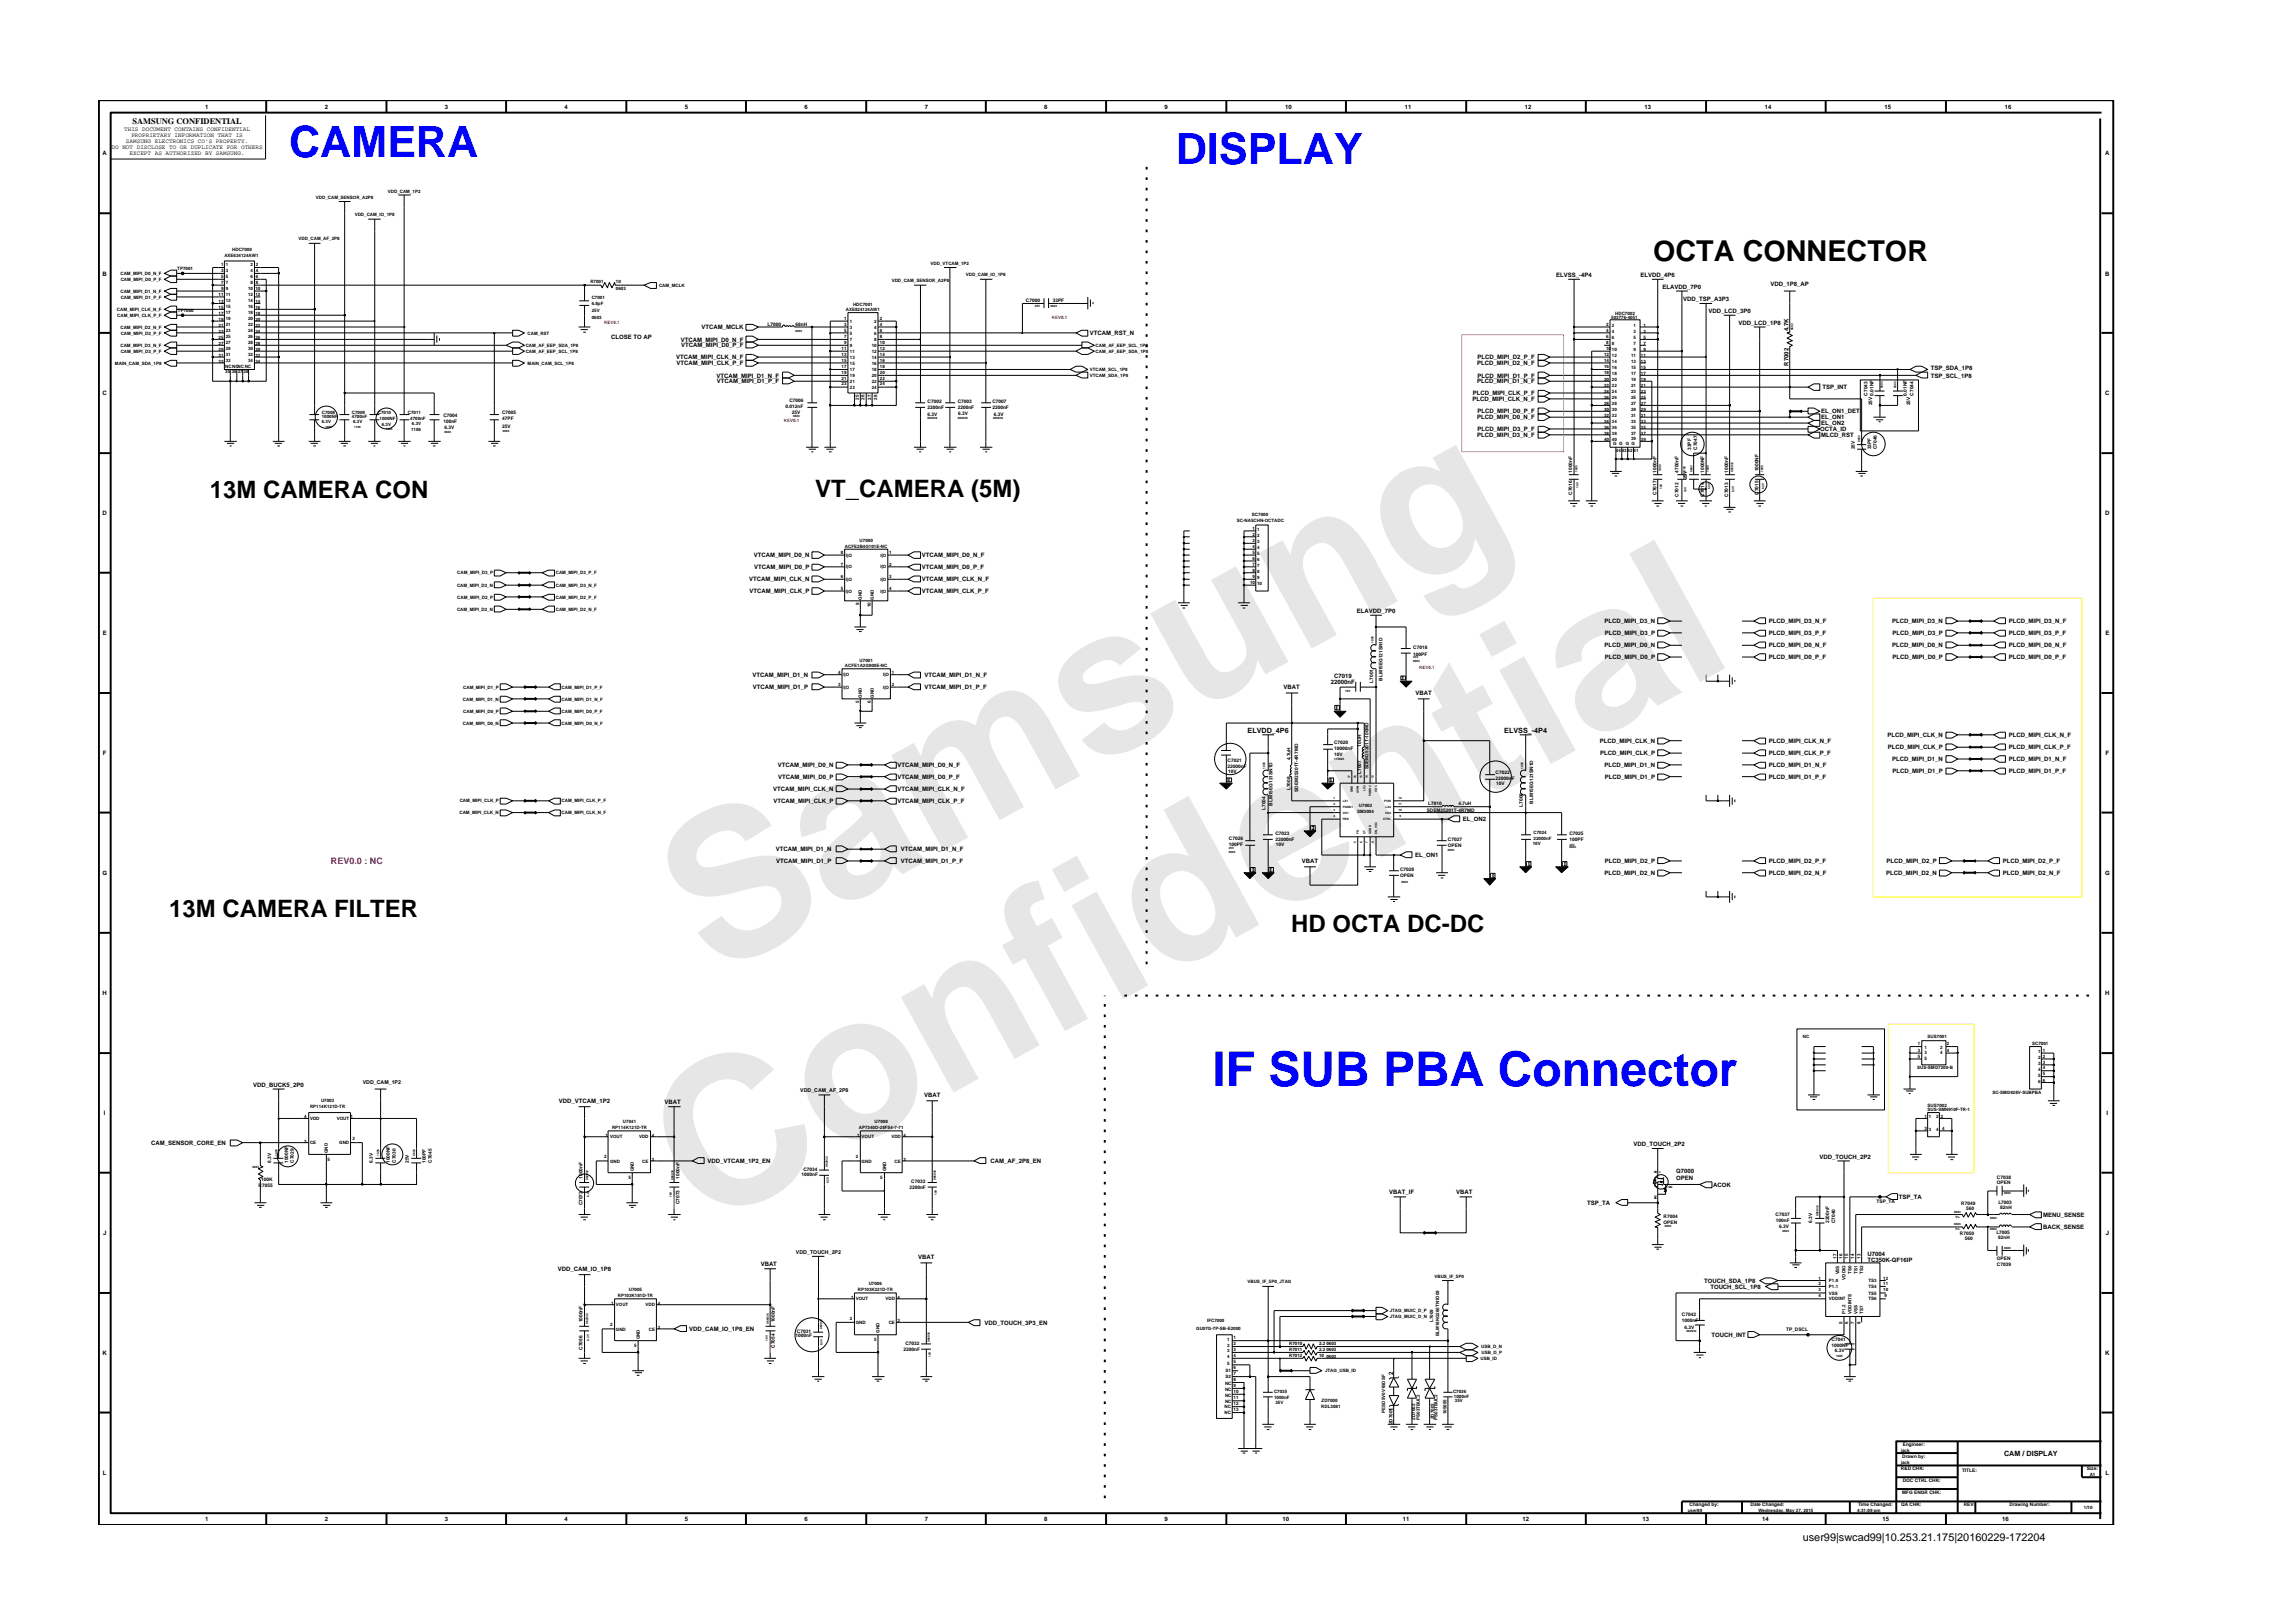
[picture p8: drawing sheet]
<svg xmlns="http://www.w3.org/2000/svg" width="297mm" height="210mm" viewBox="0 0 297 210" stroke-linecap="round" stroke-linejoin="round" font-family="sans-serif">
<defs><g id="words">
<g font-size="26.5" fill="#e6e6e6">
<text x="92.4" y="126.7" transform="rotate(-29 92.4 126.7)">Samsung</text>
<text x="91.1" y="159.4" transform="rotate(-29 91.1 159.4)">Confidential</text>
</g>
<text font-size="6.2" fill="#00f" x="157.1" y="140.7">IF SUB PBA Connector</text>
<g font-size="5.6" fill="#00f">
<text x="37.4" y="20.4">CAMERA</text>
<text x="152.3" y="21.3">DISPLAY</text>
</g>
<text font-size="3.7" x="214.1" y="33.8">OCTA CONNECTOR</text>
<g font-size="3.1">
<text x="27.2" y="64.5">13M CAMERA CON</text>
<text x="105.6" y="64.4">VT_CAMERA (5M)</text>
<text x="21.9" y="118.8">13M CAMERA FILTER</text>
<text x="167.3" y="120.8">HD OCTA DC-DC</text>
</g>
<text font-size="1.4" x="233.5" y="199.7">user99|swcad99|10.253.21.175|20160229-172204</text>
<text font-size="1.2" fill="#f00" x="42.9" y="111.9">REV0.0 : NC</text>
<text font-size="1.1" x="17.2" y="16.1">SAMSUNG CONFIDENTIAL</text>
<g font-size=".9">
<text x="161.6" y="94.9">ELVDD_4P6</text>
<text x="194.9" y="94.9">ELVSS_-4P4</text>
<text x="259.6" y="188.7">CAM / DISPLAY</text>
</g>
<g font-size=".8">
<text x="16.1" y="17">THIS DOCUMENT CONTAINS CONFIDENTIAL</text>
<text x="17" y="17.8">PROPRIETARY INFORMATION THAT IS</text>
<text x="26.6" y="14.1">1</text>
<text x="42.1" y="14.1">2</text>
<text x="57.6" y="14.1">3</text>
<text x="73.1" y="14.1">4</text>
<text x="88.7" y="14.1">5</text>
<text x="104.2" y="14.1">6</text>
<text x="119.8" y="14.1">7</text>
<text x="135.3" y="14.1">8</text>
<text x="150.9" y="14.1">9</text>
<text x="166.5" y="14.1">10</text>
<text x="182" y="14.1">11</text>
<text x="197.5" y="14.1">12</text>
<text x="213" y="14.1">13</text>
<text x="228.6" y="14.1">14</text>
<text x="244.1" y="14.1">15</text>
<text x="259.7" y="14.1">16</text>
<text x="13.3" y="20.1">A</text>
<text x="14.5" y="19.3">DO NOT DISCLOSE TO OR DUPLICATE FOR OTHERS</text>
<text x="16.3" y="18.5">SAMSUNG ELECTRONICS CO’S PROPERTY.</text>
<text x="16.8" y="20.1">EXCEPT AS AUTHORIZED BY SAMSUNG.</text>
<text x="272.7" y="20.1">A</text>
<text x="13.3" y="35.7">B</text>
<text x="201.6" y="35.9">ELVSS_-4P4</text>
<text x="212.5" y="35.9">ELVDD_4P6</text>
<text x="272.7" y="35.7">B</text>
<text x="215.4" y="37.4">ELAVDD_7P0</text>
<text x="218" y="39">VDD_TSP_A3P3</text>
<text x="221.3" y="40.5">VDD_LCD_3P0</text>
<text x="229.4" y="37.1">VDD_1P8_AP</text>
<text x="79.2" y="44">CLOSE TO AP</text>
<text x="87.6" y="46.5">VTCAM_MIPI_CLK_N_F</text>
<text x="87.6" y="47.3">VTCAM_MIPI_CLK_P_F</text>
<text x="88.2" y="44.3">VTCAM_MIPI_D0_N_F</text>
<text x="88.2" y="45">VTCAM_MIPI_D0_P_F</text>
<text x="90.9" y="42.6">VTCAM_MCLK</text>
<text x="141.2" y="43.4">VTCAM_RST_N</text>
<text x="191.4" y="47.3">PLCD_MIPI_D2_N_F</text>
<text x="191.4" y="46.5">PLCD_MIPI_D2_P_F</text>
<text x="225.2" y="42.1">VDD_LCD_1P8</text>
<text x="231.7" y="47.4" transform="rotate(-90 231.7 47.4)">R7002</text>
<text x="231.7" y="42.9" transform="rotate(-90 231.7 42.9)">4.7K</text>
<text x="250.1" y="47.9">TSP_SDA_1P8</text>
<text x="13.3" y="51.2">C</text>
<text x="92.8" y="48.9">VTCAM_MIPI_D1_N_F</text>
<text x="92.9" y="49.7">VTCAM_MIPI_D1_P_F</text>
<text x="190.8" y="52">PLCD_MIPI_CLK_N_F</text>
<text x="190.8" y="51.2">PLCD_MIPI_CLK_P_F</text>
<text x="191.4" y="49.7">PLCD_MIPI_D1_N_F</text>
<text x="191.4" y="53.6">PLCD_MIPI_D0_P_F</text>
<text x="191.4" y="48.9">PLCD_MIPI_D1_P_F</text>
<text x="235.9" y="53.6">EL_ON1_DET</text>
<text x="236.1" y="50.4">TSP_INT</text>
<text x="250.1" y="48.9">TSP_SCL_1P8</text>
<text x="272.7" y="51.2">C</text>
<text x="191.4" y="56.6">PLCD_MIPI_D3_N_F</text>
<text x="191.4" y="54.3">PLCD_MIPI_D0_N_F</text>
<text x="191.4" y="55.9">PLCD_MIPI_D3_P_F</text>
<text x="235.8" y="55.9">OCTA_ID</text>
<text x="235.9" y="55.1">EL_ON2</text>
<text x="235.9" y="56.6">MLCD_RST</text>
<text x="235.9" y="54.3">EL_ON1</text>
<text x="13.3" y="66.8">D</text>
<text x="272.7" y="66.8">D</text>
<text x="97" y="75.3">VTCAM_MIPI_CLK_N</text>
<text x="97.1" y="76.9">VTCAM_MIPI_CLK_P</text>
<text x="97.6" y="72.2">VTCAM_MIPI_D0_N</text>
<text x="97.7" y="73.7">VTCAM_MIPI_D0_P</text>
<text x="119.4" y="72.2">VTCAM_MIPI_D0_N_F</text>
<text x="119.4" y="73.7">VTCAM_MIPI_D0_P_F</text>
<text x="119.4" y="75.3">VTCAM_MIPI_CLK_N_F</text>
<text x="119.4" y="76.9">VTCAM_MIPI_CLK_P_F</text>
<text x="13.3" y="82.3">E</text>
<text x="175.7" y="79.4">ELAVDD_7P0</text>
<text x="207.8" y="80.7">PLCD_MIPI_D3_N</text>
<text x="207.8" y="83.9">PLCD_MIPI_D0_N</text>
<text x="207.9" y="82.3">PLCD_MIPI_D3_P</text>
<text x="229.1" y="80.7">PLCD_MIPI_D3_N_F</text>
<text x="229.1" y="82.3">PLCD_MIPI_D3_P_F</text>
<text x="229.1" y="83.9">PLCD_MIPI_D0_N_F</text>
<text x="245.1" y="83.9">PLCD_MIPI_D0_N</text>
<text x="245.1" y="80.7">PLCD_MIPI_D3_N</text>
<text x="245.1" y="82.3">PLCD_MIPI_D3_P</text>
<text x="260.2" y="82.3">PLCD_MIPI_D3_P_F</text>
<text x="260.2" y="83.9">PLCD_MIPI_D0_N_F</text>
<text x="260.2" y="80.7">PLCD_MIPI_D3_N_F</text>
<text x="272.7" y="82.3">E</text>
<text x="97.5" y="87.7">VTCAM_MIPI_D1_N</text>
<text x="97.5" y="89.3">VTCAM_MIPI_D1_P</text>
<text x="119.7" y="87.7">VTCAM_MIPI_D1_N_F</text>
<text x="119.7" y="89.3">VTCAM_MIPI_D1_P_F</text>
<text x="166.3" y="89.3">VBAT</text>
<text x="172.4" y="88.6">22000nF</text>
<text x="172.8" y="87.8">C7019</text>
<text x="207.9" y="85.4">PLCD_MIPI_D0_P</text>
<text x="229.1" y="85.4">PLCD_MIPI_D0_P_F</text>
<text x="245.1" y="85.4">PLCD_MIPI_D0_P</text>
<text x="260.2" y="85.4">PLCD_MIPI_D0_P_F</text>
<text x="183.4" y="90.1">VBAT</text>
<text x="244.5" y="95.5">PLCD_MIPI_CLK_N</text>
<text x="260.2" y="95.5">PLCD_MIPI_CLK_N_F</text>
<text x="13.3" y="97.8">F</text>
<text x="100.8" y="99.4">VTCAM_MIPI_D0_N</text>
<text x="100.8" y="100.9">VTCAM_MIPI_D0_P</text>
<text x="116.3" y="100.9">VTCAM_MIPI_D0_P_F</text>
<text x="116.3" y="99.4">VTCAM_MIPI_D0_N_F</text>
<text x="207.2" y="96.2">PLCD_MIPI_CLK_N</text>
<text x="207.3" y="97.8">PLCD_MIPI_CLK_P</text>
<text x="207.8" y="99.4">PLCD_MIPI_D1_N</text>
<text x="207.9" y="100.9">PLCD_MIPI_D1_P</text>
<text x="229.1" y="96.2">PLCD_MIPI_CLK_N_F</text>
<text x="229.1" y="97.8">PLCD_MIPI_CLK_P_F</text>
<text x="229.1" y="99.4">PLCD_MIPI_D1_N_F</text>
<text x="229.1" y="100.9">PLCD_MIPI_D1_P_F</text>
<text x="244.5" y="97.1">PLCD_MIPI_CLK_P</text>
<text x="245.1" y="98.6">PLCD_MIPI_D1_N</text>
<text x="245.1" y="100.1">PLCD_MIPI_D1_P</text>
<text x="260.2" y="97.1">PLCD_MIPI_CLK_P_F</text>
<text x="260.2" y="98.6">PLCD_MIPI_D1_N_F</text>
<text x="260.2" y="100.1">PLCD_MIPI_D1_P_F</text>
<text x="272.8" y="97.8">F</text>
<text x="100.2" y="102.5">VTCAM_MIPI_CLK_N</text>
<text x="100.2" y="104">VTCAM_MIPI_CLK_P</text>
<text x="116.3" y="104">VTCAM_MIPI_CLK_P_F</text>
<text x="116.3" y="102.5">VTCAM_MIPI_CLK_N_F</text>
<text x="189.5" y="106.4">EL_ON2</text>
<text x="13.3" y="113.3">G</text>
<text x="100.5" y="110.3">VTCAM_MIPI_D1_N</text>
<text x="100.6" y="111.8">VTCAM_MIPI_D1_P</text>
<text x="116.7" y="110.3">VTCAM_MIPI_D1_N_F</text>
<text x="116.7" y="111.8">VTCAM_MIPI_D1_P_F</text>
<text x="168.6" y="111.8">VBAT</text>
<text x="183.3" y="111.1">EL_ON1</text>
<text x="207.8" y="113.3">PLCD_MIPI_D2_N</text>
<text x="207.9" y="111.8">PLCD_MIPI_D2_P</text>
<text x="229.1" y="113.3">PLCD_MIPI_D2_N_F</text>
<text x="229.1" y="111.8">PLCD_MIPI_D2_P_F</text>
<text x="244.3" y="113.3">PLCD_MIPI_D2_N</text>
<text x="244.4" y="111.8">PLCD_MIPI_D2_P</text>
<text x="259.4" y="111.8">PLCD_MIPI_D2_P_F</text>
<text x="259.4" y="113.3">PLCD_MIPI_D2_N_F</text>
<text x="272.7" y="113.3">G</text>
<text x="13.3" y="128.9">H</text>
<text x="272.7" y="128.9">H</text>
<text x="32.8" y="140.8">VDD_BUCK5_2P0</text>
<text x="72.4" y="142.9">VDD_VTCAM_1P2</text>
<text x="86.1" y="143.1">VBAT</text>
<text x="119.7" y="142.1">VBAT</text>
<text x="13.5" y="144.4">I</text>
<text x="19.6" y="148.3">CAM_SENSOR_CORE_EN</text>
<text x="211.6" y="148.5">VDD_TOUCH_2P2</text>
<text x="272.9" y="144.4">I</text>
<text x="91.6" y="150.7">VDD_VTCAM_1P2_EN</text>
<text x="128.3" y="150.7">CAM_AF_2P8_EN</text>
<text x="179.9" y="154.7">VBAT_IF</text>
<text x="188.6" y="154.7">VBAT</text>
<text x="217.1" y="152.9">OPEN</text>
<text x="217.1" y="152">Q7000</text>
<text x="221.9" y="153.7">ACOK</text>
<text x="235.7" y="150.1">VDD_TOUCH_2P2</text>
<text x="246" y="155.3">TSP_TA</text>
<text x="13.4" y="160">J</text>
<text x="205.6" y="156.1">TSP_TA</text>
<text x="264.7" y="159.2">BACK_SENSE</text>
<text x="264.7" y="157.6">MENU_SENSE</text>
<text x="272.8" y="160">J</text>
<text x="72.3" y="164.6">VDD_CAM_IO_1P8</text>
<text x="98.5" y="164.1">VBAT</text>
<text x="118.9" y="163">VBAT</text>
<text x="220.8" y="166.2">TOUCH_SDA_1P8</text>
<text x="221.6" y="166.9">TOUCH_SCL_1P8</text>
<text x="241.9" y="162.7">U7004</text>
<text x="241.9" y="163.5">TC350K-QF16IP</text>
<text x="89.3" y="172.4">VDD_CAM_IO_1P8_EN</text>
<text x="127.5" y="171.6">VDD_TOUCH_3P3_EN</text>
<text x="221.7" y="173.2">TOUCH_INT</text>
<text x="13.3" y="175.5">K</text>
<text x="180.5" y="178.2" transform="rotate(-90 180.5 178.2)">2</text>
<text x="272.7" y="175.5">K</text>
<text x="180.5" y="182.8" transform="rotate(-90 180.5 182.8)">1</text>
<text x="13.3" y="191.1">L</text>
<text x="272.8" y="191.1">L</text>
<text x="26.6" y="197.1">1</text>
<text x="42.1" y="197.1">2</text>
<text x="57.6" y="197.1">3</text>
<text x="73.1" y="197.1">4</text>
<text x="88.7" y="197.1">5</text>
<text x="104.2" y="197.1">6</text>
<text x="119.8" y="197.1">7</text>
<text x="135.3" y="197.1">8</text>
<text x="150.9" y="197.1">9</text>
<text x="166.1" y="197.1">10</text>
<text x="181.7" y="197.1">11</text>
<text x="197.2" y="197.1">12</text>
<text x="212.8" y="197.1">13</text>
<text x="228.3" y="197.1">14</text>
<text x="243.9" y="197.1">15</text>
<text x="259.4" y="197.1">16</text>
</g>
<g font-size=".7">
<text x="47" y="140.5">VDD_CAM_1P2</text>
<text x="103.7" y="141.5">VDD_CAM_AF_2P8</text>
<text x="103.1" y="162.5">VDD_TOUCH_2P2</text>
</g>
<g font-size=".6">
<text x="40.9" y="25.7">VDD_CAM_SENSOR_A2P8</text>
<text x="46" y="28">VDD_CAM_IO_1P8</text>
<text x="50.2" y="25">VDD_CAM_1P2</text>
<text x="15.6" y="35.6">CAM_MIPI_D0_N_F</text>
<text x="23" y="35">TP7001</text>
<text x="28.6" y="35.2">3</text>
<text x="28.6" y="34.5">1</text>
<text x="29.1" y="33.3">AXE634124AW1</text>
<text x="29.2" y="35.2">3</text>
<text x="29.2" y="34.5">1</text>
<text x="30.1" y="32.5">HDC7000</text>
<text x="32.5" y="34.5">2 2</text>
<text x="32.5" y="35.2">4</text>
<text x="33.1" y="35.2">4</text>
<text x="38.7" y="31.1">VDD_CAM_AF_2P8</text>
<text x="120.6" y="34.3">VDD_VTCAM_1P2</text>
<text x="125.1" y="35.8">VDD_CAM_IO_1P8</text>
<text x="15.1" y="40.3">CAM_MIPI_CLK_N_F</text>
<text x="15.2" y="41">CAM_MIPI_CLK_P_F</text>
<text x="15.6" y="37.9">CAM_MIPI_D1_N_F</text>
<text x="15.6" y="36.4">CAM_MIPI_D0_P_F</text>
<text x="15.6" y="38.7">CAM_MIPI_D1_P_F</text>
<text x="23.1" y="40.5">TP7000</text>
<text x="28.3" y="39.3">13</text>
<text x="28.3" y="40.1">15</text>
<text x="28.3" y="40.8">17</text>
<text x="28.3" y="41.6">19</text>
<text x="28.3" y="38.4">11</text>
<text x="28.6" y="36">5</text>
<text x="28.6" y="37.5">9</text>
<text x="28.6" y="36.8">7 7</text>
<text x="29.2" y="36">5</text>
<text x="29.2" y="37.5">9</text>
<text x="29.2" y="39.1">13</text>
<text x="29.2" y="39.9">15</text>
<text x="29.2" y="40.7">17</text>
<text x="29.2" y="41.4">19</text>
<text x="29.2" y="38.4">11</text>
<text x="32.1" y="41.4">20</text>
<text x="32.1" y="38.4">12</text>
<text x="32.1" y="39.1">14</text>
<text x="32.1" y="39.9">16</text>
<text x="32.1" y="40.7">18</text>
<text x="32.1" y="37.5">10</text>
<text x="32.5" y="36">6</text>
<text x="32.5" y="36.8">8</text>
<text x="33.1" y="39.3">14</text>
<text x="33.1" y="40.1">16</text>
<text x="33.1" y="40.8">18</text>
<text x="33.1" y="41.6">20</text>
<text x="33.1" y="37.5">10</text>
<text x="33.1" y="38.4">12</text>
<text x="33.1" y="36">6</text>
<text x="33.1" y="36.8">8</text>
<text x="76.5" y="36.6">R7001</text>
<text x="76.7" y="41.3">0603</text>
<text x="76.7" y="40.4">25V</text>
<text x="76.7" y="39.5">6.8pF</text>
<text x="76.7" y="38.7">C7001</text>
<text x="79.8" y="37.5">0603</text>
<text x="79.8" y="36.6">10</text>
<text x="85.4" y="37.2">CAM_MCLK</text>
<text x="109.3" y="41.5">1</text>
<text x="109.6" y="40.3">AXE824124AW1</text>
<text x="110.1" y="41.8">1</text>
<text x="110.5" y="39.7">HDC7001</text>
<text x="113.2" y="41.8">2</text>
<text x="114" y="41.5">2</text>
<text x="115.5" y="36.6">VDD_CAM_SENSOR_A2P8</text>
<text x="132.9" y="39.1">C7000</text>
<text x="136.4" y="39.1">33PF</text>
<text x="208.7" y="41.3">503776-4051</text>
<text x="209.2" y="40.8">HDC7002</text>
<text x="14.9" y="47.2">MAIN_CAM_SDA_1P8</text>
<text x="15.6" y="42.6">CAM_MIPI_D2_N_F</text>
<text x="15.6" y="44.9">CAM_MIPI_D3_N_F</text>
<text x="15.6" y="43.3">CAM_MIPI_D2_P_F</text>
<text x="15.6" y="45.7">CAM_MIPI_D3_P_F</text>
<text x="28.3" y="47">33</text>
<text x="28.3" y="42.4">21</text>
<text x="28.3" y="43.1">23</text>
<text x="28.3" y="44">25</text>
<text x="28.3" y="44.7">27</text>
<text x="28.3" y="45.5">29</text>
<text x="28.3" y="46.3">31</text>
<text x="29.2" y="47.6">NCNCNCNC</text>
<text x="29.2" y="43.8">25</text>
<text x="29.2" y="44.6">27</text>
<text x="29.2" y="45.3">29</text>
<text x="29.2" y="46.1">31</text>
<text x="29.2" y="46.9">33</text>
<text x="29.2" y="42.2">21</text>
<text x="29.2" y="43">23</text>
<text x="32.1" y="44.6">28</text>
<text x="32.1" y="45.3">30</text>
<text x="32.1" y="46.1">32</text>
<text x="32.1" y="42.2">22</text>
<text x="32.1" y="43">24</text>
<text x="32.1" y="43.8">26</text>
<text x="32.1" y="46.9">34</text>
<text x="33.1" y="46.3">32</text>
<text x="33.1" y="47">34</text>
<text x="33.1" y="42.4">22</text>
<text x="33.1" y="43.1">24</text>
<text x="33.1" y="44">26</text>
<text x="33.1" y="44.7">28</text>
<text x="33.1" y="45.5">30</text>
<text x="68.1" y="44.9">CAM_AF_EEP_SDA_1P8</text>
<text x="68.1" y="45.7">CAM_AF_EEP_SCL_1P8</text>
<text x="68.4" y="43.3">CAM_RST</text>
<text x="68.4" y="47.2">MAIN_CAM_SCL_1P8</text>
<text x="99.4" y="42.2">L7000</text>
<text x="103.1" y="42.2">68nH</text>
<text x="109" y="45.3">11</text>
<text x="109" y="46.1">13</text>
<text x="109" y="46.9">15</text>
<text x="109" y="47.7">17</text>
<text x="109.3" y="43">5</text>
<text x="109.3" y="43.8">7</text>
<text x="109.3" y="44.5">9</text>
<text x="109.3" y="42.2">3</text>
<text x="110.1" y="43.3">5</text>
<text x="110.1" y="44.2">7</text>
<text x="110.1" y="44.9">9</text>
<text x="110.1" y="42.6">3</text>
<text x="110.1" y="45.7">11</text>
<text x="110.1" y="46.5">13</text>
<text x="110.1" y="47.2">15</text>
<text x="112.9" y="45.7">12</text>
<text x="112.9" y="46.5">14</text>
<text x="112.9" y="47.2">16</text>
<text x="112.9" y="44.9">10</text>
<text x="113.2" y="44.2">8</text>
<text x="113.2" y="42.6">4</text>
<text x="113.2" y="43.3">6</text>
<text x="114" y="43">6</text>
<text x="114" y="42.2">4</text>
<text x="114" y="43.8">8</text>
<text x="114" y="46.1">14</text>
<text x="114" y="47.7">18</text>
<text x="114" y="45.3">12</text>
<text x="114" y="46.9">16</text>
<text x="114" y="44.5">10</text>
<text x="141.9" y="44.9">CAM_AF_EEP_SCL_1P8</text>
<text x="141.9" y="45.7">CAM_AF_EEP_SDA_1P8</text>
<text x="207.8" y="46.9">14</text>
<text x="207.8" y="46.1">12</text>
<text x="207.8" y="47.7">16</text>
<text x="208.1" y="45.3">10</text>
<text x="208.1" y="43">4</text>
<text x="208.1" y="42.2">2</text>
<text x="208.1" y="43.8">6</text>
<text x="208.1" y="44.6">8</text>
<text x="208.8" y="47">14</text>
<text x="208.8" y="45.5">10</text>
<text x="208.8" y="46.3">12</text>
<text x="208.8" y="42.4">2</text>
<text x="208.8" y="43.1">4</text>
<text x="208.8" y="44">6</text>
<text x="208.8" y="44.7">8</text>
<text x="208.8" y="47.9">16</text>
<text x="211.3" y="47">13</text>
<text x="211.3" y="47.9">15</text>
<text x="211.3" y="46.3">11</text>
<text x="211.6" y="44">5</text>
<text x="211.6" y="44.7">7</text>
<text x="211.6" y="42.4">1</text>
<text x="211.6" y="43.1">3</text>
<text x="211.6" y="45.5">9</text>
<text x="212.6" y="47">13</text>
<text x="212.6" y="47.9">15</text>
<text x="212.6" y="46.3">11</text>
<text x="212.9" y="44">5</text>
<text x="212.9" y="44.7">7</text>
<text x="212.9" y="42.4">1</text>
<text x="212.9" y="43.1">3</text>
<text x="212.9" y="45.5">9</text>
<text x="29.2" y="48.4">35 36</text>
<text x="30.8" y="48.4">37</text>
<text x="31.6" y="48.4">38</text>
<text x="41.7" y="53.6">C7008</text>
<text x="45.6" y="53.6">C7009</text>
<text x="48.9" y="53.6">C7010</text>
<text x="52.8" y="53.6">C7011</text>
<text x="65.1" y="53.6">C7005</text>
<text x="101.8" y="52.9">0.012nF</text>
<text x="102.3" y="52.1">C7006</text>
<text x="102.6" y="53.6">25V</text>
<text x="109" y="48.4">19</text>
<text x="109" y="49.2">21</text>
<text x="109" y="49.9">23</text>
<text x="110.1" y="48.8">19</text>
<text x="110.1" y="49.6">21</text>
<text x="110.1" y="50.4">23</text>
<text x="110.1" y="48.1">17</text>
<text x="111.2" y="51.8" transform="rotate(-90 111.2 51.8)">25</text>
<text x="112" y="51.8" transform="rotate(-90 112 51.8)">26</text>
<text x="112.8" y="51.8" transform="rotate(-90 112.8 51.8)">27</text>
<text x="112.9" y="48.8">20</text>
<text x="112.9" y="49.6">22</text>
<text x="112.9" y="50.4">24</text>
<text x="112.9" y="48.1">18</text>
<text x="113.6" y="51.8" transform="rotate(-90 113.6 51.8)">28</text>
<text x="114" y="49.2">22</text>
<text x="114" y="48.4">20</text>
<text x="114" y="49.9">24</text>
<text x="120.2" y="53">2200nF</text>
<text x="120.2" y="52.3">C7002</text>
<text x="120.2" y="53.9">6.3V</text>
<text x="124.1" y="52.3">C7003</text>
<text x="124.1" y="53">2200nF</text>
<text x="124.1" y="53.7">6.3V</text>
<text x="128.6" y="52.3">C7007</text>
<text x="128.6" y="53">2200nF</text>
<text x="128.7" y="53.9">6.3V</text>
<text x="141.2" y="48.1">VTCAM_SCL_1P8</text>
<text x="141.2" y="48.8">VTCAM_SDA_1P8</text>
<text x="207.8" y="49.4">20 20</text>
<text x="207.8" y="48.5">18</text>
<text x="207.8" y="50.2">22</text>
<text x="207.8" y="53.3">30</text>
<text x="207.8" y="50.9">24 24</text>
<text x="207.8" y="51.7">26</text>
<text x="207.8" y="52.5">28 28</text>
<text x="208.8" y="50.2">22</text>
<text x="208.8" y="48.6">18</text>
<text x="208.8" y="53.3">30</text>
<text x="208.8" y="51.7">26</text>
<text x="211.3" y="49.4">19</text>
<text x="211.3" y="50.2">21</text>
<text x="211.3" y="48.6">17</text>
<text x="211.3" y="50.9">23</text>
<text x="211.3" y="52.5">27</text>
<text x="211.3" y="53.3">29</text>
<text x="211.3" y="51.7">25</text>
<text x="212.6" y="49.4">19</text>
<text x="212.6" y="50.2">21</text>
<text x="212.6" y="48.6">17</text>
<text x="212.6" y="50.9">23</text>
<text x="212.6" y="51.7">25</text>
<text x="212.6" y="52.5">27</text>
<text x="212.6" y="53.3">29</text>
<text x="241.9" y="51.3" transform="rotate(-90 241.9 51.3)">C7043</text>
<text x="242.5" y="52.5" transform="rotate(-90 242.5 52.5)">25V</text>
<text x="242.7" y="51.3" transform="rotate(-90 242.7 51.3)">0.01NF</text>
<text x="247" y="51.3" transform="rotate(-90 247 51.3)">0.01NF</text>
<text x="247.5" y="52.5" transform="rotate(-90 247.5 52.5)">25V</text>
<text x="247.9" y="51.3" transform="rotate(-90 247.9 51.3)">C7044</text>
<text x="41.7" y="54.2">1000NF</text>
<text x="41.7" y="54.8">6.3V</text>
<text x="45.6" y="54.2">4700nF</text>
<text x="45.7" y="54.8">6.3V</text>
<text x="49.2" y="54.5">1000NF</text>
<text x="49.5" y="55.2">6.3V</text>
<text x="53.1" y="54.5">4700nF</text>
<text x="53.3" y="55.8">1106</text>
<text x="53.4" y="55.1">6.3V</text>
<text x="57.4" y="54.8">100nF</text>
<text x="57.4" y="54">C7004</text>
<text x="57.6" y="55.6">6.3V</text>
<text x="65.1" y="55.4">25V</text>
<text x="65.1" y="54.5">47PF</text>
<text x="207.8" y="57.2">40 40</text>
<text x="207.8" y="56.3">38</text>
<text x="207.8" y="54">32 32</text>
<text x="207.8" y="54.8">34</text>
<text x="207.8" y="55.6">36 36</text>
<text x="208.8" y="56.3">38</text>
<text x="208.8" y="54.8">34</text>
<text x="209" y="57.7">G G G G</text>
<text x="209.3" y="58.5">44</text>
<text x="210.1" y="58.5">43</text>
<text x="210.8" y="58.5">42</text>
<text x="211.3" y="57">39</text>
<text x="211.3" y="54">31</text>
<text x="211.3" y="55.6">35</text>
<text x="211.3" y="54.8">33</text>
<text x="211.3" y="56.3">37</text>
<text x="211.6" y="58.5">41</text>
<text x="212.6" y="57.2">39</text>
<text x="212.6" y="54">31</text>
<text x="212.6" y="54.8">33</text>
<text x="212.6" y="55.6">35</text>
<text x="212.6" y="56.3">37</text>
<text x="219.1" y="58.3" transform="rotate(-90 219.1 58.3)">33PF</text>
<text x="219.9" y="58.3" transform="rotate(-90 219.9 58.3)">C7047</text>
<text x="240.3" y="58.2" transform="rotate(-90 240.3 58.2)">25V</text>
<text x="242.4" y="58.2" transform="rotate(-90 242.4 58.2)">33PF</text>
<text x="243.1" y="58.2" transform="rotate(-90 243.1 58.2)">C7046</text>
<text x="203.7" y="64.1" transform="rotate(-90 203.7 64.1)">C7016</text>
<text x="203.7" y="61.2" transform="rotate(-90 203.7 61.2)">1000nF</text>
<text x="214.6" y="64.1" transform="rotate(-90 214.6 64.1)">C7017</text>
<text x="214.6" y="61.2" transform="rotate(-90 214.6 61.2)">1000nF</text>
<text x="217.5" y="64.4" transform="rotate(-90 217.5 64.4)">C7012</text>
<text x="217.5" y="61.2" transform="rotate(-90 217.5 61.2)">4700nF</text>
<text x="218.5" y="62.1" transform="rotate(-90 218.5 62.1)">25V</text>
<text x="220.8" y="64.4" transform="rotate(-90 220.8 64.4)">C7014</text>
<text x="220.8" y="61.2" transform="rotate(-90 220.8 61.2)">1000NF</text>
<text x="223.9" y="64.4" transform="rotate(-90 223.9 64.4)">C7013</text>
<text x="223.9" y="61.2" transform="rotate(-90 223.9 61.2)">1000nF</text>
<text x="227.8" y="64.1" transform="rotate(-90 227.8 64.1)">C7015</text>
<text x="227.8" y="61.1" transform="rotate(-90 227.8 61.1)">1000NF</text>
<text x="108.9" y="71.7">8</text>
<text x="109.5" y="71">ACFE2B4G101E-NC</text>
<text x="111.4" y="70.2">U7000</text>
<text x="115.2" y="71.7">1</text>
<text x="160.2" y="67.7">SC-NA5CHN-OCTADC</text>
<text x="162.2" y="66.8">SC7000</text>
<text x="162.2" y="70.2">3</text>
<text x="162.2" y="71">4</text>
<text x="162.2" y="71.7">5</text>
<text x="162.2" y="68.6">1</text>
<text x="162.2" y="69.5">2</text>
<text x="162.8" y="70.4">3</text>
<text x="162.8" y="71.1">4</text>
<text x="162.8" y="71.9">5</text>
<text x="162.8" y="68.8">1</text>
<text x="162.8" y="69.5">2</text>
<text x="59.2" y="76">CAM_MIPI_D3_N</text>
<text x="59.2" y="77.5">CAM_MIPI_D2_P</text>
<text x="59.2" y="74.4">CAM_MIPI_D3_P</text>
<text x="72" y="77.5">CAM_MIPI_D2_P_F</text>
<text x="72" y="76">CAM_MIPI_D3_N_F</text>
<text x="72" y="74.4">CAM_MIPI_D3_P_F</text>
<text x="108.9" y="73.3">7</text>
<text x="108.9" y="76.4">5</text>
<text x="108.9" y="74.9">6</text>
<text x="109.6" y="72.1">I|O</text>
<text x="109.6" y="75.3">I|O</text>
<text x="109.6" y="73.6">I|O</text>
<text x="109.6" y="76.8">I|O</text>
<text x="111.7" y="77.7" transform="rotate(-90 111.7 77.7)">GND</text>
<text x="113.2" y="77.7" transform="rotate(-90 113.2 77.7)">GND</text>
<text x="114.1" y="72.1">I|O</text>
<text x="114.1" y="73.6">I|O</text>
<text x="114.1" y="75.3">I|O</text>
<text x="114.1" y="76.8">I|O</text>
<text x="115.2" y="73.3">2</text>
<text x="115.2" y="74.9">3</text>
<text x="115.2" y="76.4">4</text>
<text x="161.9" y="75.6">10</text>
<text x="162.2" y="72.5">6</text>
<text x="162.2" y="73.3">7</text>
<text x="162.2" y="74.1">8</text>
<text x="162.2" y="74.9">9</text>
<text x="162.8" y="72.7">6</text>
<text x="162.8" y="73.4">7</text>
<text x="162.8" y="74.2">8</text>
<text x="162.8" y="75">9</text>
<text x="162.8" y="75.8">10</text>
<text x="59.2" y="79.1">CAM_MIPI_D2_N</text>
<text x="72" y="79.1">CAM_MIPI_D2_N_F</text>
<text x="111.3" y="78.3" transform="rotate(-90 111.3 78.3)">9</text>
<text x="112.8" y="78.7" transform="rotate(-90 112.8 78.7)">10</text>
<text x="60" y="89.2">CAM_MIPI_D1_P</text>
<text x="72.8" y="89.2">CAM_MIPI_D1_P_F</text>
<text x="108.6" y="88.8">3</text>
<text x="108.6" y="87.3">4</text>
<text x="109.2" y="89.2">I|O</text>
<text x="109.2" y="87.6">I|O</text>
<text x="109.5" y="86.5">ACFE1A2G900E-NC</text>
<text x="111.4" y="85.7">U7001</text>
<text x="114.4" y="87.6">I|O</text>
<text x="114.4" y="89.2">I|O</text>
<text x="115.5" y="87.3">1</text>
<text x="115.5" y="88.8">2</text>
<text x="177.9" y="88.4" transform="rotate(-90 177.9 88.4)">L7001</text>
<text x="179.1" y="88.2" transform="rotate(-90 179.1 88.2)">BLM15EG121SN1D</text>
<text x="183.1" y="84.1">C7018</text>
<text x="183.1" y="84.9">100PF</text>
<text x="60" y="93.9">CAM_MIPI_D0_N</text>
<text x="60" y="90.7">CAM_MIPI_D1_N</text>
<text x="60" y="92.4">CAM_MIPI_D0_P</text>
<text x="72.8" y="93.9">CAM_MIPI_D0_N_F</text>
<text x="72.8" y="92.4">CAM_MIPI_D0_P_F</text>
<text x="72.8" y="90.7">CAM_MIPI_D1_N_F</text>
<text x="111.3" y="91" transform="rotate(-90 111.3 91)">5</text>
<text x="111.7" y="90.4" transform="rotate(-90 111.7 90.4)">GND</text>
<text x="112.8" y="91" transform="rotate(-90 112.8 91)">6</text>
<text x="113.2" y="90.4" transform="rotate(-90 113.2 90.4)">GND</text>
<text x="159" y="99.5">22000nF</text>
<text x="159" y="98.7">C7021</text>
<text x="159.1" y="100.1">10V</text>
<text x="167.2" y="98.5" transform="rotate(-90 167.2 98.5)">4.7uH</text>
<text x="172.8" y="97.9">10V</text>
<text x="172.8" y="96.4">C7020</text>
<text x="172.8" y="97.1">10000nF</text>
<text x="176.3" y="100.3" transform="rotate(-90 176.3 100.3)">L7007</text>
<text x="176.3" y="96.7" transform="rotate(-90 176.3 96.7)">10uH</text>
<text x="177.3" y="99.7" transform="rotate(-90 177.3 99.7)">SDEM25201T-100MD</text>
<text x="193.7" y="100.3">C7022</text>
<text x="193.7" y="101">22000nF</text>
<text x="193.8" y="101.7">10V</text>
<text x="59.5" y="105.5">CAM_MIPI_CLK_N</text>
<text x="59.5" y="104">CAM_MIPI_CLK_P</text>
<text x="72.8" y="105.5">CAM_MIPI_CLK_N_F</text>
<text x="72.8" y="104">CAM_MIPI_CLK_P_F</text>
<text x="163.9" y="104.9" transform="rotate(-90 163.9 104.9)">L7004</text>
<text x="164.8" y="104.4" transform="rotate(-90 164.8 104.4)">BLM15EG121SN1D</text>
<text x="167.2" y="102.4" transform="rotate(-90 167.2 102.4)">L7008</text>
<text x="168.1" y="102.6" transform="rotate(-90 168.1 102.6)">SDEM25201T-4R7MD</text>
<text x="175.8" y="105.3">SM3004</text>
<text x="176" y="104.5">U7002</text>
<text x="184.8" y="105.2">SDEM25201T-4R7MD</text>
<text x="185" y="104.3">L7010</text>
<text x="188.9" y="104.3">4.7uH</text>
<text x="197.3" y="104.5" transform="rotate(-90 197.3 104.5)">L7006</text>
<text x="198.6" y="104.1" transform="rotate(-90 198.6 104.1)">BLM15EG121SN1D</text>
<text x="159.2" y="109.6">100PF</text>
<text x="159.2" y="108.8">C7026</text>
<text x="165.2" y="109">22000nF</text>
<text x="165.2" y="108.2">C7023</text>
<text x="165.3" y="109.6">10V</text>
<text x="181.4" y="113.7">OPEN</text>
<text x="181.4" y="112.9">C7028</text>
<text x="187.6" y="109">C7027</text>
<text x="187.6" y="109.8">OPEN</text>
<text x="198.6" y="109.4">10V</text>
<text x="198.7" y="108.1">C7024</text>
<text x="198.7" y="108.8">22000nF</text>
<text x="203.3" y="108.2">C7025</text>
<text x="203.3" y="109">100PF</text>
<text x="233.5" y="134.4">NC</text>
<text x="248.4" y="135.4">1</text>
<text x="248.4" y="136.3">3</text>
<text x="248.4" y="137">5</text>
<text x="249.3" y="135.8">1</text>
<text x="249.3" y="136.6">3</text>
<text x="249.3" y="137.4">5</text>
<text x="249.7" y="134.5">SUS7001</text>
<text x="251.3" y="135.8">2</text>
<text x="251.3" y="136.6">4</text>
<text x="252.2" y="135.4">2</text>
<text x="252.2" y="136.3">4</text>
<text x="263.3" y="135.4">SC7001</text>
<text x="264" y="136.4">1</text>
<text x="264" y="137.2">2</text>
<text x="264" y="138">3</text>
<text x="264.6" y="136.3">1</text>
<text x="264.6" y="137">2</text>
<text x="264.6" y="137.8">3</text>
<text x="40.2" y="143.6">RP114K121D-TR</text>
<text x="41.6" y="142.8">U7003</text>
<text x="248.4" y="138.5">SUS-SMG7200-B</text>
<text x="249.7" y="144">SUS-SMN910F-TR-1</text>
<text x="249.7" y="143.4">SUS7002</text>
<text x="258.1" y="141.8">SC-SMG928V-SUBPBA</text>
<text x="264" y="138.7">4</text>
<text x="264" y="139.5">5</text>
<text x="264" y="140.2">6</text>
<text x="264.6" y="140.2">6</text>
<text x="264.6" y="138.5">4</text>
<text x="264.6" y="139.3">5</text>
<text x="39.4" y="144.9">4</text>
<text x="39.4" y="148">3</text>
<text x="40.2" y="145.1">VDD</text>
<text x="40.2" y="148.2">CE</text>
<text x="42.5" y="149.4" transform="rotate(-90 42.5 149.4)">GND</text>
<text x="43.6" y="145.1">VOUT</text>
<text x="43.9" y="148.2">GND</text>
<text x="45.4" y="144.9">1</text>
<text x="45.7" y="147.7">2</text>
<text x="78.3" y="150">2</text>
<text x="78.4" y="147.3">1</text>
<text x="79" y="147.5">VOUT</text>
<text x="79.3" y="146.2">RP114K121D-TR</text>
<text x="80.7" y="145.5">U7041</text>
<text x="82.8" y="147.5">VDD</text>
<text x="84.4" y="147.3">4</text>
<text x="110.9" y="150">2</text>
<text x="111" y="147.3">1</text>
<text x="111.3" y="146.2">AP7340D-28FS4-7-71</text>
<text x="111.6" y="147.5">VOUT</text>
<text x="113.3" y="145.5">U7008</text>
<text x="115.5" y="147.5">VDD</text>
<text x="117" y="147.3">4</text>
<text x="249.3" y="144.8">1</text>
<text x="249.3" y="146.3">3</text>
<text x="249.9" y="144.9">1</text>
<text x="249.9" y="146.5">3</text>
<text x="250.8" y="144.9">2</text>
<text x="250.8" y="146.5">4</text>
<text x="251.4" y="144.8">2</text>
<text x="251.6" y="146.3">4</text>
<text x="33.5" y="153.7">R7055</text>
<text x="33.8" y="153">100K</text>
<text x="35.1" y="150.7" transform="rotate(-90 35.1 150.7)">6.3V</text>
<text x="37.3" y="150.7" transform="rotate(-90 37.3 150.7)">1000NF</text>
<text x="38.1" y="150.7" transform="rotate(-90 38.1 150.7)">C7029</text>
<text x="42.4" y="150.4">5</text>
<text x="48.3" y="150.7" transform="rotate(-90 48.3 150.7)">6.3V</text>
<text x="50.5" y="150.7" transform="rotate(-90 50.5 150.7)">1000NF</text>
<text x="51.3" y="150.7" transform="rotate(-90 51.3 150.7)">C7030</text>
<text x="53" y="150.7" transform="rotate(-90 53 150.7)">25V</text>
<text x="55.2" y="150.7" transform="rotate(-90 55.2 150.7)">100PF</text>
<text x="55.9" y="150.7" transform="rotate(-90 55.9 150.7)">C7045</text>
<text x="75.5" y="152.7" transform="rotate(-90 75.5 152.7)">1000nF</text>
<text x="79" y="150.6">GND</text>
<text x="81.4" y="152.7">5</text>
<text x="82.1" y="151.8" transform="rotate(-90 82.1 151.8)">GND</text>
<text x="83.2" y="150.6">CE</text>
<text x="84.4" y="150.4">3</text>
<text x="88" y="156" transform="rotate(-90 88 156)">C7073</text>
<text x="88" y="152.7" transform="rotate(-90 88 152.7)">1000nF</text>
<text x="103.8" y="152.3">1000nF</text>
<text x="104.1" y="151.8">C7034</text>
<text x="111.6" y="150.6">GND</text>
<text x="114" y="152.7">5</text>
<text x="114.8" y="151.8" transform="rotate(-90 114.8 151.8)">GND</text>
<text x="115.9" y="150.6">CE</text>
<text x="117" y="150.4">3</text>
<text x="117.8" y="154">2200nF</text>
<text x="118.1" y="153.3">C7033</text>
<text x="243.1" y="155.9">TSP_TA</text>
<text x="258.7" y="152.7">C7038</text>
<text x="258.7" y="153.4">OPEN</text>
<text x="258.9" y="156">L7003</text>
<text x="75.5" y="156.2" transform="rotate(-90 75.5 156.2)">C7072</text>
<text x="215.5" y="157.8">R7004</text>
<text x="215.5" y="158.5">OPEN</text>
<text x="230" y="157.6">C7037</text>
<text x="230.1" y="158.4">100nF</text>
<text x="230.5" y="159.1">6.3V</text>
<text x="234.8" y="158.4" transform="rotate(-90 234.8 158.4)">6.3V</text>
<text x="237" y="158.4" transform="rotate(-90 237 158.4)">2200nF</text>
<text x="237.7" y="158.4" transform="rotate(-90 237.7 158.4)">C7040</text>
<text x="253.9" y="160">R7050</text>
<text x="254.1" y="156.2">R7049</text>
<text x="254.5" y="160.6">560</text>
<text x="254.7" y="156.7">560</text>
<text x="258.6" y="159.9">L7005</text>
<text x="258.9" y="160.5">82nH</text>
<text x="259.1" y="156.6">82nH</text>
<text x="81.5" y="167.2">U7005</text>
<text x="111.1" y="167.2">RP103K221D-TR</text>
<text x="112.5" y="166.5">U7006</text>
<text x="161.6" y="166.3">VBUS_IF_5P0_JTAG</text>
<text x="185.8" y="165.5">VBUS_IF_5P0</text>
<text x="235.6" y="165.8">1</text>
<text x="235.6" y="166.5">2</text>
<text x="235.6" y="167.3">3</text>
<text x="236.9" y="166.1">P1.0</text>
<text x="236.9" y="166.9">P1.1</text>
<text x="236.9" y="167.7">VSS</text>
<text x="237.9" y="163.1" transform="rotate(-90 237.9 163.1)">17</text>
<text x="238.2" y="165.1" transform="rotate(-90 238.2 165.1)">VSS</text>
<text x="238.7" y="163.1" transform="rotate(-90 238.7 163.1)">16</text>
<text x="239.1" y="165.8" transform="rotate(-90 239.1 165.8)">VDDIO</text>
<text x="239.4" y="163.1" transform="rotate(-90 239.4 163.1)">15</text>
<text x="239.8" y="165" transform="rotate(-90 239.8 165)">TS0</text>
<text x="240.2" y="163.1" transform="rotate(-90 240.2 163.1)">14</text>
<text x="240.6" y="165" transform="rotate(-90 240.6 165)">TS1</text>
<text x="241" y="163.1" transform="rotate(-90 241 163.1)">13</text>
<text x="241.4" y="165" transform="rotate(-90 241.4 165)">TS2</text>
<text x="242" y="167.7">TS5</text>
<text x="242" y="166.9">TS4</text>
<text x="242" y="166.1">TS3</text>
<text x="244" y="167.3">10</text>
<text x="244" y="166.5">11</text>
<text x="244" y="165.8">12</text>
<text x="258.7" y="163.2">OPEN</text>
<text x="258.7" y="164.1">C7039</text>
<text x="75.5" y="171.3" transform="rotate(-90 75.5 171.3)">1000nF</text>
<text x="79" y="171.7">2</text>
<text x="79.2" y="169">1</text>
<text x="79.8" y="172.4">GND</text>
<text x="79.8" y="169.2">VOUT</text>
<text x="80" y="168">RP103K181D-TR</text>
<text x="82.9" y="173.5" transform="rotate(-90 82.9 173.5)">GND</text>
<text x="83.6" y="169.2">VDD</text>
<text x="84.1" y="172.4">CE</text>
<text x="85.2" y="169">4</text>
<text x="85.2" y="172.2">3</text>
<text x="100.4" y="171.3" transform="rotate(-90 100.4 171.3)">1000nF</text>
<text x="103.1" y="173.3">1000nF</text>
<text x="103.2" y="172.7">C7031</text>
<text x="110.1" y="171">2</text>
<text x="110.3" y="168.3">1</text>
<text x="110.9" y="171.5">GND</text>
<text x="110.9" y="168.5">VOUT</text>
<text x="113.2" y="173.7">5</text>
<text x="113.9" y="172.7" transform="rotate(-90 113.9 172.7)">GND</text>
<text x="114.7" y="168.5">VDD</text>
<text x="115.1" y="171.5">CE</text>
<text x="116.3" y="168.3">4</text>
<text x="116.3" y="171.3">3</text>
<text x="155" y="172.3">GU07G-7P-SB-E2000</text>
<text x="156.4" y="171.3">IFC7000</text>
<text x="159" y="173.7">1</text>
<text x="159.8" y="173.5">1</text>
<text x="180" y="170.8">JTAG_MUIC_D_N</text>
<text x="180" y="170">JTAG_MUIC_D_P</text>
<text x="185.7" y="171.3" transform="rotate(-90 185.7 171.3)">L7009</text>
<text x="186.4" y="173.1" transform="rotate(-90 186.4 173.1)">BLM18KG260TN1D09</text>
<text x="217.9" y="171.3">1000nF</text>
<text x="217.9" y="170.5">C7042</text>
<text x="218.2" y="172.2">6.3V</text>
<text x="231.4" y="172.4">TP_DSCL</text>
<text x="235.6" y="168.1">4</text>
<text x="236.9" y="168.5">VDDINT</text>
<text x="237.3" y="173.7">C7041</text>
<text x="238.7" y="171.5" transform="rotate(-90 238.7 171.5)">5</text>
<text x="239.1" y="170.2" transform="rotate(-90 239.1 170.2)">P1.2</text>
<text x="239.4" y="171.5" transform="rotate(-90 239.4 171.5)">6</text>
<text x="239.8" y="170.2" transform="rotate(-90 239.8 170.2)">VDDINTS</text>
<text x="240.2" y="171.5" transform="rotate(-90 240.2 171.5)">7</text>
<text x="240.6" y="170.2" transform="rotate(-90 240.6 170.2)">VSS</text>
<text x="241" y="171.5" transform="rotate(-90 241 171.5)">8</text>
<text x="241.4" y="170.2" transform="rotate(-90 241.4 170.2)">TS7</text>
<text x="242" y="168.5">TS6</text>
<text x="244.1" y="168">9</text>
<text x="75.5" y="174.9" transform="rotate(-90 75.5 174.9)">C7056</text>
<text x="82.2" y="174.5">5</text>
<text x="100.4" y="174.6" transform="rotate(-90 100.4 174.6)">C7054</text>
<text x="117" y="175">2200nF</text>
<text x="117.3" y="174.3">C7032</text>
<text x="158.7" y="179.4">NC</text>
<text x="158.7" y="177.8">S1</text>
<text x="158.7" y="178.5">S2</text>
<text x="159" y="174.4">2</text>
<text x="159" y="175.2">3</text>
<text x="159" y="176">4</text>
<text x="159" y="176.8">5</text>
<text x="159.8" y="178.9">8</text>
<text x="159.8" y="179.7">9</text>
<text x="159.8" y="177.4">6</text>
<text x="159.8" y="178.2">7</text>
<text x="159.8" y="174.3">2</text>
<text x="159.8" y="175">3</text>
<text x="159.8" y="175.8">4</text>
<text x="159.8" y="176.6">5</text>
<text x="167" y="174.3">R7010</text>
<text x="167" y="175">R7011</text>
<text x="167" y="175.8">R7012</text>
<text x="170.9" y="174.3">2.2</text>
<text x="170.9" y="175">2.2</text>
<text x="170.9" y="175.8">10</text>
<text x="171.6" y="177.8">JTAG_USB_ID</text>
<text x="171.8" y="174.3">0603</text>
<text x="171.8" y="175">0603</text>
<text x="171.8" y="176">0603</text>
<text x="191.8" y="176.2">USB_ID</text>
<text x="191.9" y="174.7">USB_D_N</text>
<text x="191.9" y="175.4">USB_D_P</text>
<text x="237.3" y="174.4">1000NF</text>
<text x="237.7" y="175.2">6.3V</text>
<text x="158.6" y="182.4">NC</text>
<text x="158.6" y="183.2">NC</text>
<text x="158.7" y="180.2">NC</text>
<text x="158.7" y="181">NC</text>
<text x="158.7" y="181.7">NC</text>
<text x="159.8" y="180.5">10</text>
<text x="159.8" y="181.2">11</text>
<text x="159.8" y="182.1">12</text>
<text x="159.8" y="182.8">13</text>
<text x="165" y="180.5">C7035</text>
<text x="165" y="181.2">1000nF</text>
<text x="165.2" y="181.9">35V</text>
<text x="171.2" y="182.4">RDL3081</text>
<text x="171.2" y="181.6">ZD7000</text>
<text x="179.4" y="183" transform="rotate(-90 179.4 183)">PESD5V0V1BDSF</text>
<text x="180.4" y="184.5" transform="rotate(-90 180.4 184.5)">ZD7001</text>
<text x="183.3" y="183.9" transform="rotate(-90 183.3 183.9)">ZD7002</text>
<text x="183.9" y="183.9" transform="rotate(-90 183.9 183.9)">PS03TBUL2</text>
<text x="185.8" y="183.9" transform="rotate(-90 185.8 183.9)">ZD7003</text>
<text x="186.2" y="183.9" transform="rotate(-90 186.2 183.9)">PS03TBUL2</text>
<text x="187.4" y="183.2" transform="rotate(-90 187.4 183.2)">105055</text>
<text x="188.2" y="180.5">C7036</text>
<text x="188.3" y="181.1">1000nF</text>
<text x="188.5" y="181.7">35V</text>
<text x="246.2" y="190.4">R&amp;D CHK:</text>
<text x="246.2" y="189.6">jack</text>
<text x="246.2" y="188.1">jack</text>
<text x="246.4" y="188.9">Drawn by:</text>
<text x="246.5" y="187.4">Engineer:</text>
<text x="254.2" y="190.7">TITLE:</text>
<text x="270.3" y="190.4">Size:</text>
<text x="270.7" y="191.2">A1</text>
<text x="218.6" y="195.9">user89</text>
<text x="218.9" y="195.1">Changed by:</text>
<text x="226.8" y="195.1">Date Changed:</text>
<text x="227.8" y="195.9">Wednesday, May 27, 2015</text>
<text x="240.6" y="195.9">4:31:09 pm</text>
<text x="240.7" y="195.1">Time Changed:</text>
<text x="246.3" y="195.1">QA CHK:</text>
<text x="246.4" y="193.5">MFG ENGR CHK:</text>
<text x="246.5" y="192">DOC CTRL CHK:</text>
<text x="254.4" y="195.1">REV:</text>
<text x="260.3" y="195.1">Drawing Number:</text>
<text x="269.9" y="195.4">1/10</text>
</g>
<g font-size=".6" fill="#f00">
<text x="136.3" y="41.3">REV0.1</text>
<text x="78.3" y="42">REV0.1</text>
<text x="101.5" y="54.6">REV0.1</text>
<text x="183.8" y="86.6">REV0.1</text>
</g>
<g font-size=".4">
<text x="134" y="39.8">25V</text>
<text x="136.1" y="39.8">0603</text>
<text x="103.1" y="43">0603</text>
<text x="232.3" y="42.8" transform="rotate(-90 232.3 42.8)">0603</text>
<text x="243.9" y="50.3" transform="rotate(-90 243.9 50.3)">0603</text>
<text x="245.6" y="50.3" transform="rotate(-90 245.6 50.3)">0603</text>
<text x="42.2" y="55.4">1005</text>
<text x="45.9" y="55.4">1106</text>
<text x="50" y="55.7">1005</text>
<text x="57.6" y="56.1">0603</text>
<text x="65.1" y="56">0603</text>
<text x="102.7" y="54">0603</text>
<text x="120.2" y="54.3">066036</text>
<text x="124.1" y="54.3">066036</text>
<text x="128.6" y="54.2">066036</text>
<text x="241" y="57.3" transform="rotate(-90 241 57.3)">0603</text>
<text x="204.4" y="61.2" transform="rotate(-90 204.4 61.2)">1005</text>
<text x="204.5" y="63.2" transform="rotate(-90 204.5 63.2)">10V</text>
<text x="215.2" y="61.1" transform="rotate(-90 215.2 61.1)">1005</text>
<text x="215.3" y="63.4" transform="rotate(-90 215.3 63.4)">10V</text>
<text x="218.3" y="61.2" transform="rotate(-90 218.3 61.2)">1106</text>
<text x="218.5" y="63.8" transform="rotate(-90 218.5 63.8)">10V</text>
<text x="219.2" y="61.2" transform="rotate(-90 219.2 61.2)">0603</text>
<text x="221.4" y="61.2" transform="rotate(-90 221.4 61.2)">1005</text>
<text x="221.5" y="63.4" transform="rotate(-90 221.5 63.4)">6.3V</text>
<text x="224.5" y="61.2" transform="rotate(-90 224.5 61.2)">062032</text>
<text x="224.6" y="63.8" transform="rotate(-90 224.6 63.8)">6.3V</text>
<text x="228.4" y="61.2" transform="rotate(-90 228.4 61.2)">1005</text>
<text x="228.5" y="63.4" transform="rotate(-90 228.5 63.4)">6.3V</text>
<text x="177.9" y="83.3" transform="rotate(-90 177.9 83.3)">1005</text>
<text x="174.3" y="89.6">10V</text>
<text x="183.1" y="85.8">0603</text>
<text x="183.1" y="85.3">25V</text>
<text x="163.9" y="99.6" transform="rotate(-90 163.9 99.6)">1005</text>
<text x="172.8" y="98.4">115065</text>
<text x="174.9" y="100.8" transform="rotate(-90 174.9 100.8)">17</text>
<text x="175.7" y="100.8" transform="rotate(-90 175.7 100.8)">16</text>
<text x="176.4" y="100.8" transform="rotate(-90 176.4 100.8)">15</text>
<text x="177.2" y="100.8" transform="rotate(-90 177.2 100.8)">14</text>
<text x="178" y="100.8" transform="rotate(-90 178 100.8)">13</text>
<text x="197.3" y="99.6" transform="rotate(-90 197.3 99.6)">1005</text>
<text x="172.7" y="105.8">4</text>
<text x="172.7" y="104.3">2</text>
<text x="172.7" y="105.1">3</text>
<text x="172.7" y="103.5">1</text>
<text x="173.9" y="105.4">VO1</text>
<text x="173.9" y="106.3">FBS</text>
<text x="173.9" y="104.6">PGND1</text>
<text x="173.9" y="103.9">LX1</text>
<text x="175.3" y="102.7" transform="rotate(-90 175.3 102.7)">GND</text>
<text x="176" y="102.7" transform="rotate(-90 176 102.7)">AVIN</text>
<text x="176.9" y="102.5" transform="rotate(-90 176.9 102.5)">LX3</text>
<text x="177.6" y="103.1" transform="rotate(-90 177.6 103.1)">PGND2</text>
<text x="178.4" y="102.6" transform="rotate(-90 178.4 102.6)">VO3</text>
<text x="179.2" y="106.3">CTRL</text>
<text x="179.3" y="103.9">PVIN</text>
<text x="179.4" y="105.4">VO2</text>
<text x="179.5" y="104.6">LX2</text>
<text x="181.2" y="103.5">12</text>
<text x="181.2" y="105.1">10</text>
<text x="181.2" y="104.3">11</text>
<text x="181.3" y="105.8">9</text>
<text x="159.2" y="110.5">0603</text>
<text x="159.2" y="110">25V</text>
<text x="175.7" y="109.3" transform="rotate(-90 175.7 109.3)">5</text>
<text x="176" y="108.1" transform="rotate(-90 176 108.1)">FD</text>
<text x="176.4" y="109.3" transform="rotate(-90 176.4 109.3)">6</text>
<text x="176.9" y="108.1" transform="rotate(-90 176.9 108.1)">CT</text>
<text x="177.2" y="109.3" transform="rotate(-90 177.2 109.3)">7</text>
<text x="177.6" y="108.1" transform="rotate(-90 177.6 108.1)">AGND</text>
<text x="178" y="109.3" transform="rotate(-90 178 109.3)">8</text>
<text x="178.4" y="108.1" transform="rotate(-90 178.4 108.1)">EN_VO3</text>
<text x="187.6" y="110.3">0603</text>
<text x="203.3" y="109.6">25V</text>
<text x="203.3" y="109.9">0603</text>
<text x="181.6" y="114.4">0603</text>
<text x="35.9" y="149.7" transform="rotate(-90 35.9 149.7)">1005</text>
<text x="49.1" y="149.7" transform="rotate(-90 49.1 149.7)">1005</text>
<text x="53.8" y="149.7" transform="rotate(-90 53.8 149.7)">0603</text>
<text x="32.7" y="151.3">0603</text>
<text x="76.2" y="152.9" transform="rotate(-90 76.2 152.9)">062032</text>
<text x="76.3" y="155.1" transform="rotate(-90 76.3 155.1)">6.3V</text>
<text x="87" y="155.1" transform="rotate(-90 87 155.1)">16V</text>
<text x="87.2" y="152.9" transform="rotate(-90 87.2 152.9)">066036</text>
<text x="107.2" y="151.2" transform="rotate(-90 107.2 151.2)">062032</text>
<text x="107.4" y="153.3" transform="rotate(-90 107.4 153.3)">6.3V</text>
<text x="121.2" y="152.9" transform="rotate(-90 121.2 152.9)">066036</text>
<text x="121.4" y="154.8" transform="rotate(-90 121.4 154.8)">10V</text>
<text x="214.3" y="151.9">DD</text>
<text x="214.3" y="155.3">S</text>
<text x="214.6" y="155.1" transform="rotate(-90 214.6 155.1)">2</text>
<text x="215.2" y="151.9" transform="rotate(-90 215.2 151.9)">3</text>
<text x="216.1" y="153.9" transform="rotate(-90 216.1 153.9)">1</text>
<text x="216.1" y="154">GG</text>
<text x="259.6" y="154.7">0603</text>
<text x="215.7" y="159">0603</text>
<text x="230.9" y="159.6">0603</text>
<text x="235.6" y="157.5" transform="rotate(-90 235.6 157.5)">066036</text>
<text x="253.2" y="158.7">0603</text>
<text x="253.2" y="157.2">0603</text>
<text x="253.3" y="159.4">5%</text>
<text x="253.3" y="157.8">5%</text>
<text x="257.8" y="157.9">0603</text>
<text x="257.8" y="159.4">0603</text>
<text x="259.6" y="161.8">0603</text>
<text x="76.2" y="171.5" transform="rotate(-90 76.2 171.5)">062032</text>
<text x="76.3" y="173.7" transform="rotate(-90 76.3 173.7)">6.3V</text>
<text x="99.5" y="173.7" transform="rotate(-90 99.5 173.7)">16V</text>
<text x="99.6" y="171.5" transform="rotate(-90 99.6 171.5)">066036</text>
<text x="106.5" y="172.2" transform="rotate(-90 106.5 172.2)">062032</text>
<text x="120.5" y="173.8" transform="rotate(-90 120.5 173.8)">066036</text>
<text x="218.5" y="172.6">062032</text>
<text x="106.5" y="174.3" transform="rotate(-90 106.5 174.3)">6.3V</text>
<text x="120.6" y="175.8" transform="rotate(-90 120.6 175.8)">10V</text>
<text x="237.9" y="175.7">1005</text>
</g>
</g></defs>
<g fill="none" stroke="#000" stroke-width=".13">
<path d="M34.4 14.9v5.7h-20.1M21.3 35.4l.8-.4h.8v.8h-.8zM21.3 38.5l.8-.4h.8v.8h-.8zM21.3 36.2l.8-.4h.8v.8h-.8zM21.3 37.7l.8-.3h.8v.7h-.8zM22.9 36.2h6.2M22.9 37.7h6.2M22.9 38.5h6.2M22.9 35.4h6.2M23.6 35.3h.1v.2h-.1zM27.5 39.2h.1v.2h-.1zM27.5 36.9h.1v.1h-.1z"/>
<path d="M27.5 39.3h1.6M27.5 36.9h1.6M29.1 33.8h3.9v14.1h-3.9zM29.1 34.7h-1.6v11.6M33 36.9h44.8l.2 .4 .3-.7 .4 .7 .2-.7 .4 .7 .3-.7 .1 .3h3.7M33 36.2h1.5v1.5M33 39.3h.7M33 37.7h1.5M33 34.7h3.1v22.5M33 38.5h.7M33 35.4h3.1M34.4 37.6h.2v.2h-.2z"/>
<path d="M34.5 37.7v11.7h-2.3M36 35.3h.2v.2h-.2zM40 31.5h1.5M40.7 40h.1v.2h-.1zM40.8 31.5v22.2M43.9 26.1h1.5M44.6 26.1v27.6M47.7 28.4h1.6M48.5 28.4v25.3M51.6 25.3h1.6M52.4 25.3v28.4M75 39.6h1.3"/>
<path d="M75 39h1.3M75.6 36.9h.2v.1h-.2zM75.7 36.9v2.1M75.7 39.6v2.8M83.4 36.9l.9-.3h.7v.8h-.7zM118.4 36.9h1.6M119.2 36.9v15.3M122.3 34.7h1.6M123 34.7v17.5M126.9 36.2h1.7M127.7 36.2v16M135.2 39.3h-2.8v3.8"/>
<path d="M135.2 38.6v1.3M135.8 39.3h5.1M135.8 38.6v1.3M140.9 38.5v1.6M141.3 38.8v.9M141.6 39.1v.3M203.1 36.2h1.6M203.9 36.2v25.3M214 36.2h1.5M214.7 36.2v25.3M217.1 37.7h1.5M217.9 37.7v23.8"/>
<path d="M220.2 39.3h1.6M221 39.3v22.2M231.1 37.7h1.5M231.8 37.7v5.3l-.3 .1 .7 .4-.7 .3 .7 .3-.7 .3 .7 .3-.4 .2v6.8h9.4v5.9M21.3 42.4l.8-.4h.8v.8h-.8zM21.3 40.8l.8-.4h.8v.9h-.8zM21.3 45.5l.8-.4h.8v.8h-.8zM21.3 43.1l.8-.3h.8v.7h-.8zM21.3 44.7l.8-.4h.8v.8h-.8zM21.3 40.1l.8-.4h.8v.7h-.8zM21.3 47l.8-.3h.8v.7h-.8zM22.9 42.4h6.2"/>
<path d="M22.9 47h6.2M22.9 45.5h6.2M22.9 44.7h6.2M22.9 43.1h6.2M22.9 40.8h6.2M22.9 40.1h6.2M23.6 40.8h.1v.1h-.1zM27.5 46.2h.1v.1h-.1zM27.5 43.9h.1v.2h-.1zM27.5 41.5h.1v.2h-.1zM27.5 46.3v3.1h4.7M27.5 44h1.6"/>
<path d="M27.5 46.3h1.6M27.5 41.6h1.6M29.1 57.2h1.6M29.4 57.4h.9M29.7 49.3h.2v.2h-.2zM29.7 57.8h.3M29.8 47.9v9.3M30.6 49.3h.1v.2h-.1zM30.7 47.9v1.5M31.4 49.3h.1v.2h-.1zM31.4 47.9v1.5M32.1 49.3h.2v.2h-.2z"/>
<path d="M32.2 47.9v1.5M33 42.4h19.4M33 44h23.2M33 47h33.4M33 46.3h3.1M33 45.5h33.4M33 44.7h32.6M33 43.1h33.4M33 41.6h15.5M33 40.8h11.6M33 40.1h7.8M35.3 57.2h1.6"/>
<path d="M35.6 57.4h.9M35.9 57.8h.4M36 46.2h.2v.1h-.2zM40 57.2h1.5M40.1 54.4h1.2M40.1 53.7h1.2M40.2 57.4h1M40.6 57.8h.3M40.8 54.4v2.8M43.9 57.2h1.5M44 54.4h1.2M44 53.7h1.2"/>
<path d="M44.1 57.4h1M44.5 57.8h.3M44.6 50.8h.1v.2h-.1zM44.6 40.8h.1v.1h-.1zM44.6 54.4v2.8M44.6 50.9h11.6v2.8M47.7 57.2h1.6M47.9 54.4h1.2M47.9 53.7h1.2M48 57.4h1M48.4 57.8h.2M48.5 41.5v.2z"/>
<path d="M48.5 54.4v2.8M51.6 57.2h1.6M51.8 54.4h1.2M51.8 53.7h1.2M51.9 57.4h1M52.3 57.8h.2M52.4 42.3v.1zM52.4 54.4v2.8M55.5 57.2h1.6M55.7 54.4h1.2M55.7 53.7h1.2M55.8 57.4h1"/>
<path d="M56.1 57.8h.3M56.2 43.1v1.6M56.2 54.4v2.8M56.6 43.5v.9M56.9 43.8v.3M63.3 57.2h1.5M63.4 54.4h1.2M63.4 53.7h1.2M63.6 57.4h.9M63.9 57.8h.3M64 43.1h.1v.1h-.1zM64 43.1v10.6"/>
<path d="M64 54.4v2.8M65.6 44.7l.8-.4h.8l.7 .4-.7 .4h-.8zM66.4 45.1h.8l.7 .4-.7 .4h-.8zM66.4 42.8h.8l.7 .3-.7 .4h-.8zM66.4 46.7h.8l.7 .3-.7 .4h-.8zM75 42.4h1.5M75.2 42.7h.9M75.6 43h.3M96.6 46.7h.9l.7 .3-.7 .4h-.9zM96.6 42h.9l.7 .4-.7 .4h-.9zM96.6 43.5h.9l.7 .5-.7 .3h-.9zM96.6 44.3h.9l.7 .4-.7 .4h-.9z"/>
<path d="M96.6 45.9h.9l.7 .4-.7 .4h-.9zM98.2 42.4h3.2M98.2 44h11.6M98.2 47h11.6M98.2 46.3h11.6M98.2 44.7h11.6M101.4 48.2h.7l.8 .4-.8 .4h-.7zM101.4 49h.7l.8 .4-.8 .3h-.7zM101.4 42.4v-.2l.1-.1 .2 .1v.2M101.8 42.4l.2-.2 .1 .2 .2-.2 .2 .2M102.6 42.4l.1-.2 .2 .2h6.9M102.9 49.4h6.9"/>
<path d="M102.9 48.6h6.9M104.4 57.9h1.6M104.6 52.8h1.3M104.6 52.2h1.3M104.8 58.2h.9M105.1 42.3h.2v.1h-.2zM105.1 58.5h.3M105.2 42.4v9.8M105.2 52.8v5.1M106.8 57.9h1.5M107 58.2h1M107.4 58.5h.3"/>
<path d="M107.5 52.4h.1v.2h-.1zM107.5 50.1h.1v.1h-.1zM107.5 47.8h.1v.1h-.1zM107.5 45.4h.1v.2h-.1zM107.5 43.1h.1v.1h-.1zM107.6 50.2h2.2M107.6 45.5h2.2M107.6 43.1h2.2M107.6 47.9h2.2M107.6 52.5h5.4M109.8 40.5h3.9v10.4h-3.9zM109.8 41.6h-2.2v16.3"/>
<path d="M110.6 52.4h.2v.2h-.2zM110.7 50.9v1.6M111.4 52.4h.1v.2h-.1zM111.4 50.9v1.6M112.1 52.4h.2v.2h-.2zM112.2 50.9v1.6M112.9 52.4h.2v.2h-.2zM113 50.9v1.6M113.7 42.4h2.4M113.7 44h5.5M113.7 50.2h2.4M113.7 47h14"/>
<path d="M113.7 46.3h9.3M113.7 45.5h25.7M113.7 44.7h26.5M113.7 43.1h25.7M113.7 41.6h2.4v8.6M113.7 49.4h2.4M113.7 48.6h25.7M113.7 47.9h24.9M116 50.1h.2v.1h-.2zM116 49.3h.2v.2h-.2zM116 42.3h.2v.1h-.2zM116.1 50.2v2.3h-3.1"/>
<path d="M118.4 57.9h1.6M118.6 52.8h1.2M118.6 52.2h1.2M118.7 58.2h1M119.1 58.5h.2M119.2 43.9v.2zM119.2 52.8v5.1M122.3 57.9h1.6M122.5 52.8h1.2M122.5 52.2h1.2M122.6 58.2h1M123 58.5h.2"/>
<path d="M123 46.2h.1v.1h-.1zM123 52.8v5.1M126.9 57.9h1.7M127.1 52.8h1.3M127.1 52.2h1.3M127.3 58.2h.9M127.6 58.5h.3M127.7 46.9h.1v.2h-.1zM127.7 52.8v5.1M132.4 43.1v.1zM138.6 47.9l.8-.5h.8l.7 .5-.7 .3h-.8zM139.4 45.5l.8-.4h.7l.9 .4-.9 .4h-.7z"/>
<path d="M139.4 43.1l.8-.3h.7v.7h-.7zM139.4 48.6l.8-.4h.7v.8h-.7zM140.2 44.3h.7l.9 .4-.9 .4h-.7zM199.2 45.9h.8l.8 .4-.8 .4h-.8zM199.2 52.9h.8l.8 .4-.8 .3h-.8zM199.2 56h.8l.8 .3-.8 .5h-.8zM199.2 51.3h.8l.8 .4-.8 .4h-.8zM199.2 48.2h.8l.8 .4-.8 .4h-.8zM199.2 50.6h.8l.8 .3-.8 .4h-.8zM199.2 49h.8l.8 .4-.8 .3h-.8zM199.2 53.6h.8l.8 .4-.8 .5h-.8zM199.2 46.7h.8l.8 .3-.8 .4h-.8z"/>
<path d="M199.2 55.2h.8l.8 .4-.8 .4h-.8zM200.8 47h7.8M200.8 46.3h7.8M200.8 49.4h7.8M200.8 48.6h7.8M200.8 50.9h7.8M200.8 51.7h7.8M200.8 55.6h7.8M200.8 54h7.8M200.8 53.3h7.8M200.8 56.3h7.8M203.8 43.9h.2v.2h-.2z"/>
<path d="M203.8 43.1h.2v.1h-.2zM203.8 42.3h.2v.1h-.2zM203.9 42.4h4.7M203.9 44h4.7M203.9 43.1h4.7M206.1 57.1h.2v.2h-.2zM206.1 54.7h.2v.2h-.2zM206.1 52.4h.2v.2h-.2zM206.1 50.1h.2v.1h-.2zM206.1 47.8h.2v.1h-.2zM206.2 57.2h2.4M206.2 50.2h2.4"/>
<path d="M206.2 47.9h2.4M206.2 54.8h2.4M206.2 52.5h2.4M207.8 44.7h.8M208.6 41.4h3.9v16.5h-3.9zM208.6 45.5h-2.4v19.4M209.2 59.4h.2v.1h-.2zM209.3 57.9v3.2M209.3 59.5h2.3M210 59.4h.2v.1h-.2zM210.1 57.9v1.6M210.8 59.4h.1v.1h-.1z"/>
<path d="M210.8 57.9v1.6M211.6 59.4h.1v.1h-.1zM211.6 57.9v1.6M212.5 42.4h2.2M212.5 57.2h1.5M212.5 44h2.2M212.5 50.2h21.7M212.5 47h.7M212.5 46.3h8.5M212.5 45.5h5.4M212.5 44.7h.7M212.5 43.1h2.2"/>
<path d="M212.5 49.4h1.5v7.8M212.5 48.6h35.7M212.5 47.9h34.9M212.5 50.9h.7M212.5 51.7h.7M212.5 55.6h21.7M212.5 54.8h21.7M212.5 54h21.7M212.5 53.3h15.5M212.5 56.3h21.7M212.5 52.5h11.6M213.9 57.1h.2v.2h-.2z"/>
<path d="M214 57.2v2.3h-2.4M214.7 43.9h.1v.2h-.1zM214.7 43.1h.1v.1h-.1zM214.7 42.3h.1v.1h-.1zM217.8 45.4h.2v.2h-.2zM220.9 58.6h.1v.2h-.1zM220.9 46.2h.1v.1h-.1zM221 58.7h-1.6v2.8M223.3 40.8h1.5M224 52.4h.1v.2h-.1zM224.1 40.8v20.7M227.2 42.4h1.5"/>
<path d="M227.9 53.2h.1v.2h-.1zM228 42.4v19.1M231.8 54h.1v.1h-.1zM231.8 50.1h.1v.1h-.1zM231.8 53.3v.7M233.4 53.3h.8M234.2 56.3l.8-.3h.7v.8h-.7zM234.2 50.2l.8-.5h.7v.9h-.7zM234.2 54.8l.8-.3h.7v.7h-.7zM234.2 52.9h.8l.7 .4-.7 .3h-.8zM234.2 55.2h.8l.7 .4-.7 .4h-.8zM234.2 54l.8-.4h.7v.9h-.7z"/>
<path d="M240.6 58.2h1.2M240.6 57.6h1.2M241 49.2h7.5v6.6h-7.5zM241.2 58.2v2.9M242.7 54h1.6M242.9 51.3h1.2M242.9 50.7h1.2M243 54.4h1M243.4 54.6h.2M243.4 52.4h.2v.2h-.2zM243.4 48.5h.2v.2h-.2zM243.5 48.6v2.1"/>
<path d="M243.5 51.3v2.7M245.2 51.3h1.3M245.2 50.7h1.3M245.7 47.8h.2v.1h-.2zM245.8 51.3v1.2h-2.3M245.8 47.9v2.8M247.4 47.9l.8-.5h.7l.8 .5-.8 .3h-.7zM248.2 48.6l.7-.4h.8v.8h-.8zM64 75.4h.8l.8 .4-.8 .3h-.8zM64 77h.8l.8 .3-.8 .5h-.8zM64 78.5h.8l.8 .4-.8 .4h-.8zM64 73.9h.8l.8 .3-.8 .4h-.8z"/>
<path d="M65.6 75.8h1.6M65.6 74.2h1.6M65.6 78.9h1.6M65.6 77.3h1.6M68.7 75.8h1.5M68.7 74.2h1.5M68.7 78.9h1.5M68.7 77.3h1.5M70.2 75.8l.9-.4h.7v.7h-.7zM70.2 74.2l.9-.3h.7v.7h-.7zM70.2 78.9l.9-.4h.7v.8h-.7zM70.2 77.3l.9-.3h.7v.8h-.7z"/>
<path d="M105.2 74.6h.8l.8 .4-.8 .4h-.8zM105.2 73.1h.8l.8 .3-.8 .5h-.8zM105.2 71.5h.8l.8 .4-.8 .4h-.8zM105.2 76.1h.8l.8 .5-.8 .4h-.8zM106.8 71.9h2.6M106.8 73.4h2.6M106.8 75h2.6M106.8 76.6h2.6M109.4 71.1h5.6v6.7h-5.6zM111.4 79.6h.1v.2h-.1zM111.4 77.8v3.4M113 77.8v1.9h-1.6"/>
<path d="M115 71.9h2.6M115 73.4h2.6M115 75h2.6M115 76.6h2.6M117.6 71.9l.8-.4h.8v.8h-.8zM117.6 76.6l.8-.5h.8v.9h-.8zM117.6 75l.8-.4h.8v.8h-.8zM117.6 73.4l.8-.3h.8v.8h-.8zM152.6 78.1h1.5M152.9 78.4h1M153.2 78.8h.3M153.3 75.7h.1v.2h-.1z"/>
<path d="M153.3 75h.1v.1h-.1zM153.3 74.2h.1v.1h-.1zM153.3 73.3h.1v.2h-.1zM153.3 72.6h.1v.2h-.1zM153.3 71.8h.1v.2h-.1zM153.3 71.1h.1v.1h-.1zM153.3 70.3h.1v.2h-.1zM153.3 69.5h.1v.1h-.1zM153.4 69.5h.7M153.4 75.8h.7M153.4 71.1h.7M153.4 70.4h.7"/>
<path d="M153.4 71.9h.7M153.4 72.7h.7M153.4 73.4h.7M153.4 74.2h.7M153.4 75h.7M154.1 68.8h-.7v9.3M160.4 78.1h1.5M160.7 78.4h1M161 78.8h.3M161.1 75.7h.1v.2h-.1zM161.1 75h.1v.1h-.1zM161.1 74.2h.1v.1h-.1z"/>
<path d="M161.1 73.3h.1v.2h-.1zM161.1 72.6h.1v.2h-.1zM161.1 71.8h.1v.2h-.1zM161.1 71.1h.1v.1h-.1zM161.1 70.3h.1v.2h-.1zM161.1 69.5h.1v.1h-.1zM161.1 69.5h1.6M161.1 75.8h1.6M161.1 71.1h1.6M161.1 70.4h1.6M161.1 71.9h1.6M161.1 72.7h1.6"/>
<path d="M161.1 73.4h1.6M161.1 74.2h1.6M161.1 75h1.6M162.7 68h1.6v8.6h-1.6zM162.7 68.8h-1.6v9.3M177.5 79.7h1.5M178.3 79.7v3.9a.42 .42 0 0 0-.7 .3 .42 .42 0 0 0 .6 .4M203.1 64.9h1.6M203.2 62.1h1.3M203.2 61.5h1.3M203.4 65.2h.9M203.7 65.6h.4"/>
<path d="M203.9 62.1v2.8M205.4 64.9h1.6M205.8 65.2h.9M206 65.6h.4M208.6 61.1h1.5M208.8 61.3h.9M209.2 61.7h.3M214 64.9h1.5M214.2 62.1h1.1M214.2 61.5h1.1M214.3 65.2h1M214.6 65.6h.3"/>
<path d="M214.7 62.1v2.8M217.1 64.9h1.5M217.3 62.1h1.2M217.3 61.5h1.2M217.4 65.2h.9M217.7 65.6h.3M217.9 62.1v2.8M218.8 62.1h1.3M218.8 61.5h1.3M219.4 62.1v1.3h1.6M220.2 64.9h1.6M220.3 62.1h1.3"/>
<path d="M220.3 61.5h1.3M220.5 65.2h.9M220.8 65.6h.3M220.9 63.3h.1v.1h-.1zM221 62.1v2.8M223.3 65.7h1.5M223.5 62.1h1.2M223.5 61.5h1.2M223.6 66h1M223.9 66.3h.3M224.1 62.1v3.6M227.2 64.9h1.5"/>
<path d="M227.4 62.1h1.1M227.4 61.5h1.1M227.5 65.2h1M227.8 65.6h.3M228 62.1v2.8M240.4 61.1h1.5M240.7 61.3h1M241 61.7h.3M64.8 88.6h.8l.8 .4-.8 .4h-.8zM64.8 90.2h.8l.8 .3-.8 .5h-.8zM64.8 91.7h.8l.8 .4-.8 .4h-.8zM64.8 93.2h.8l.8 .5-.8 .3h-.8z"/>
<path d="M66.4 93.7h1.5M66.4 89h1.5M66.4 90.5h1.5M66.4 92.1h1.5M69.5 93.7h1.6M69.5 89h1.6M69.5 90.5h1.6M69.5 92.1h1.6M71.1 89l.7-.4h.8v.8h-.8zM71.1 92.1l.7-.4h.8v.8h-.8zM71.1 93.7l.7-.5h.8v.8h-.8zM71.1 90.5l.7-.3h.8v.8h-.8z"/>
<path d="M105.2 88.6h.8l.8 .4-.8 .4h-.8zM105.2 87.1h.8l.8 .3-.8 .4h-.8zM106.8 89h2.3M106.8 87.4h2.3M108.3 98.7h.8l.7 .4-.7 .4h-.8zM109.1 86.6h6.2v3.9h-6.2zM109.8 99.1h1.6M110.7 93.7h1.5M110.7 81.2h1.5M110.9 94h1M110.9 81.6h1M111.3 94.3h.3"/>
<path d="M111.3 81.8h.3M111.4 92.1h.1h-.1zM111.4 90.5v3.2M113 90.5v1.6h-1.6M113 99.1h1.6M114.6 99.1l.7-.4h.8v.8h-.8zM115.3 89h2.3M115.3 87.4h2.3M117.6 87.4l.8-.3h.8v.7h-.8zM117.6 89l.8-.4h.8v.8h-.8zM158.2 97.8h1.3M158.2 97.2h1.3"/>
<path d="M158.9 97.8v3.7M163.5 95.2h1.5M164.2 97.5h.2v.1h-.2zM164.3 95.2v4.7a.42 .42 0 0 0-.7 .3 .42 .42 0 0 0 .6 .4M164.3 97.6h-2.4v11.3M166.6 89.8h1.6M167.3 99.5l-.1 .2 .1 .2-.1 .1 .1 .2M167.3 89.8v9.3l-.1 .2 .1 .1M167.3 93.6h.1v.2h-.1zM171.4 97.1h1.3M171.4 96.5h1.3M172 99.8h.1v.1h-.1z"/>
<path d="M172 97.1v4.4M172 99.9h3.1v1.6M172.8 92.1h1.6l-.8 .8zM172.9 91.4h.6v.6h-.6zM173.1 91.6h.2M173.1 91.9h.2M173.2 91.6v.3M173.5 90.5h.2v.1h-.2zM173.6 90.5h3.9v11M175.6 89h-2v3.1M175.6 88.3v1.3M175.8 94.3h.2v.2h-.2z"/>
<path d="M175.8 93.6h.2v.2h-.2zM175.9 94.4h-3.9v2.1M175.9 93.7v7.8M176.2 89h2.1M176.2 88.3v1.3M176.7 97.9l-.2 .1v.1v.1h.2M176.7 97.2h-.2v.1v.1l.2 .1M176.7 97.6h-.2v.1v.2h.2M176.7 96.8l-.2 .1v.1v.1h.2M176.7 96.8v-3.1h-17.8v3.5M176.7 98.3v3.2M178.2 88.9h.1v.2h-.1z"/>
<path d="M178.2 81.1h.1v.2h-.1zM178.3 81.2h3.8v2.8M178.3 86.6v14.9M178.3 85.1a.42 .42 0 0 0-.7 .3 .42 .42 0 0 0 .6 .4M178.3 85.9a.42 .42 0 0 0-.7 .3 .42 .42 0 0 0 .6 .4M178.3 84.4a.42 .42 0 0 0-.7 .3 .42 .42 0 0 0 .6 .4M181.4 88.3h1.5l-.8 .7zM181.5 87.6h.6v.5h-.6zM181.5 84.6h1.2M181.5 84h1.2M181.6 87.7h.2M181.6 88h.2"/>
<path d="M181.7 87.7v.3M182.1 84.6v3.7M183.7 90.5h1.5M184.3 95.9h.2v.1h-.2zM184.4 96v7.7h-3.9M184.4 96h8.6v4.4M184.4 90.5v5.5M196.9 95.2h1.5M197.6 95.2v4.7a.42 .42 0 0 0-.6 .3 .42 .42 0 0 0 .6 .4M214.7 83.2h.8l.9 .4-.9 .3h-.8zM214.7 98.7h.8l.9 .4-.9 .4h-.8zM214.7 80h.8l.9 .5-.9 .3h-.8z"/>
<path d="M214.7 97.1h.8l.9 .5-.9 .3h-.8zM214.7 95.6h.8l.9 .4-.9 .4h-.8zM214.7 84.7h.8l.9 .4-.9 .4h-.8zM214.7 81.6h.8l.9 .4-.9 .4h-.8zM216.4 99.1h1.5M216.4 97.6h1.5M216.4 96h1.5M216.4 85.1h1.5M216.4 83.6h1.5M216.4 82h1.5M216.4 80.5h1.5M221 88.3h3.1"/>
<path d="M222.4 88.2h.2v.1h-.2zM222.5 87.4v.9M224.1 87.4v1.6M224.4 87.7v1M224.7 88.1v.2M225.7 99.1h1.5M225.7 97.6h1.5M225.7 96h1.5M225.7 85.1h1.5M225.7 83.6h1.5M225.7 82h1.5M225.7 80.5h1.5"/>
<path d="M227.2 97.6l.8-.5h.7v.8h-.7zM227.2 99.1l.8-.4h.7v.8h-.7zM227.2 80.5l.8-.5h.7v.8h-.7zM227.2 82l.8-.4h.7v.8h-.7zM227.2 96l.8-.4h.7v.8h-.7zM227.2 83.6l.8-.4h.7v.7h-.7zM227.2 85.1l.8-.4h.7v.8h-.7zM252.1 99.5h.7l.8 .4-.8 .4h-.7zM252.1 80h.7l.8 .5-.8 .3h-.7zM252.1 96.4h.7l.8 .4-.8 .3h-.7zM252.1 83.2h.7l.8 .4-.8 .3h-.7zM252.1 97.9h.7l.8 .4-.8 .4h-.7z"/>
<path d="M252.1 84.7h.7l.8 .4-.8 .4h-.7zM252.1 94.9h.7l.8 .3-.8 .4h-.7zM252.1 81.6h.7l.8 .4-.8 .4h-.7zM253.6 95.2h1.5M253.6 99.9h1.5M253.6 98.3h1.5M253.6 96.8h1.5M253.6 85.1h1.5M253.6 83.6h1.5M253.6 82h1.5M253.6 80.5h1.5M256.7 95.2h1.6"/>
<path d="M256.7 99.9h1.6M256.7 98.3h1.6M256.7 96.8h1.6M256.7 85.1h1.6M256.7 83.6h1.6M256.7 82h1.6M256.7 80.5h1.6M258.3 95.2l.7-.3h.8v.7h-.8zM258.3 85.1l.7-.4h.8v.8h-.8zM258.3 99.9l.7-.4h.8v.8h-.8zM258.3 98.3l.7-.4h.8v.8h-.8zM258.3 83.6l.7-.4h.8v.7h-.8z"/>
<path d="M258.3 80.5l.7-.5h.8v.8h-.8zM258.3 96.8l.7-.4h.8v.7h-.8zM258.3 82l.7-.4h.8v.8h-.8zM64.8 104.9h.8l.8 .4-.8 .4h-.8zM64.8 103.4h.8l.8 .3-.8 .5h-.8zM66.4 103.7h1.5M66.4 105.3h1.5M69.5 103.7h1.6M69.5 105.3h1.6M71.1 103.7l.7-.3h.8v.8h-.8zM71.1 105.3l.7-.4h.8v.8h-.8zM108.3 103.4h.8l.7 .3-.7 .5h-.8z"/>
<path d="M108.3 100.3h.8l.7 .3-.7 .4h-.8zM108.3 101.8h.8l.7 .4-.7 .4h-.8zM108.3 109.6h.8l.7 .4-.7 .3h-.8zM108.3 111.1h.8l.7 .4-.7 .4h-.8zM109.8 103.7h1.6M109.8 111.5h1.6M109.8 110h1.6M109.8 102.2h1.6M109.8 100.6h1.6M113 103.7h1.6M113 111.5h1.6M113 110h1.6"/>
<path d="M113 102.2h1.6M113 100.6h1.6M114.6 103.7l.7-.3h.8v.8h-.8zM114.6 100.6l.7-.3h.8v.7h-.8zM114.6 111.5l.7-.4h.8v.8h-.8zM114.6 110l.7-.4h.8v.7h-.8zM114.6 102.2l.7-.4h.8v.8h-.8zM158 101.5h1.6l-.7 .7zM158.9 100.8h.6v.5h-.6zM159.1 100.9h.2M159.1 101.2h.2M159.2 100.9v.3"/>
<path d="M161.1 113.1h1.6l-.8 .7zM161.3 109.5h1.3M161.3 108.9h1.3M161.9 109.5v3.6M162 112.4h.6v.6h-.6zM162.2 112.9h.2M162.2 112.5h.2M162.3 112.5v.4M163.5 113.1h1.5l-.7 .7zM163.6 108.7h1.3M163.6 108.1h1.3M164.2 105.3h.2v.1h-.2z"/>
<path d="M164.2 100.7a.42 .42 0 0 0-.6 .3 .42 .42 0 0 0 .6 .4M164.3 103v5.1M164.3 108.7v4.4M164.3 105.3h9.3M164.3 101.5a.42 .42 0 0 0-.7 .3 .42 .42 0 0 0 .6 .4M164.3 102.2a.42 .42 0 0 0-.7 .3 .42 .42 0 0 0 .6 .4M164.4 112.4h.6v.6h-.6zM164.5 112.9h.2M164.5 112.5h.2M164.6 112.5v.4M167.3 100.3h-.2v.1v.2h.2M167.3 100.6v3.1h6.3"/>
<path d="M168.9 107.6h1.6l-.8 .8zM168.9 112.3h1.6M169.8 107h.6v.6h-.6zM170 107h.2M170 107.5h.2M170.1 107v.5M171.2 101.5h1.6l-.8 .7zM172.2 100.8h.5v.5h-.5zM172.3 100.9h.2M172.3 101.2h.2M172.4 100.9v.3M173.6 101.5h6.9v6.9h-6.9z"/>
<path d="M173.6 104.5h-3.9v3.1M173.6 106.1h-2.4v4.7h6.3M175.9 108.4v6.3h-6.2v-2.4M176.6 110.7h.1v.2h-.1zM176.7 112.3h1.6M176.7 108.4v2.4M177 112.6h.9M177.3 112.9h.4M177.4 110.7h.2v.2h-.2zM177.5 108.4v3.9M178.3 108.4v2.4h3.1M179.8 116.2h1.6"/>
<path d="M179.9 113.4h1.3M179.9 112.8h1.3M180.1 116.5h.9M180.5 116.8h.2M180.5 104.5h6.3l.2-.2 .1 .2M180.5 110.7h.1v.2h-.1zM180.5 105.3h21.8v2.8M180.5 110.8v2M180.5 113.4v2.8M180.5 106.1h7.1M181.4 110.8l.7-.5h.8v.8h-.8zM186 113.1h1.6"/>
<path d="M186.1 109.5h1.3M186.1 108.9h1.3M186.3 113.4h.9M186.6 113.7h.4M186.7 106h.2v.2h-.2zM186.8 106.1v2.8M186.8 109.5v3.6M187.2 104.5l.2-.2 .2 .2M187.6 106.1l.7-.4h.8v.8h-.8zM187.6 104.5l.2-.2 .2 .2 .2-.2 .1 .2h4.7M192.2 113.8h1.5l-.7 .9zM192.4 100.4h1.3"/>
<path d="M192.4 101h1.3M192.9 104.4h.2v.2h-.2zM193 101v12.8M193.1 113.1h.6v.6h-.6zM193.3 113.3h.2M193.3 113.7h.2M193.4 113.3v.4M196.9 112.3h1.5l-.8 .8zM197 108.7h1.3M197 108.1h1.3M197.6 105.3h.1v.1h-.1zM197.6 100.7a.42 .42 0 0 0-.6 .3 .42 .42 0 0 0 .6 .4"/>
<path d="M197.6 103v5.1M197.6 108.7v3.6M197.6 101.5a.42 .42 0 0 0-.6 .3 .42 .42 0 0 0 .6 .4M197.6 102.2a.42 .42 0 0 0-.6 .3 .42 .42 0 0 0 .6 .4M197.7 111.6h.6v.6h-.6zM198 111.7h.1M198 112.1h.1M198.1 111.7v.4M201.5 112.3h1.6l-.8 .8zM201.7 108.7h1.3M201.7 108.1h1.3M202.3 108.7v3.6"/>
<path d="M202.4 111.6h.6v.6h-.6zM202.6 111.7h.2M202.6 112.1h.2M202.7 111.7v.4M214.7 112.7h.8l.9 .4-.9 .4h-.8zM214.7 111.1h.8l.9 .4-.9 .4h-.8zM214.7 100.3h.8l.9 .3-.9 .4h-.8zM216.4 113.1h1.5M216.4 111.5h1.5M216.4 100.6h1.5M221 103v.7h3.1M221 115.4v.8h3.1"/>
<path d="M222.4 116.1h.2v.2h-.2zM222.4 103.7h.2v.1h-.2zM222.5 103v.7M222.5 115.4v.8M224.1 103v1.5M224.1 115.4v1.6M224.4 103.3v1M224.4 115.7v.9M224.7 103.6v.3M224.7 116v.4M225.7 113.1h1.5M225.7 111.5h1.5"/>
<path d="M225.7 100.6h1.5M227.2 111.5l.8-.4h.7v.8h-.7zM227.2 113.1l.8-.4h.7v.8h-.7zM227.2 100.6l.8-.3h.7v.7h-.7zM251.2 112.7h.9l.7 .4-.7 .4h-.9zM251.2 111.1h.9l.7 .4-.7 .4h-.9zM252.8 113.1h1.6M252.8 111.5h1.6M255.9 113.1h1.6M255.9 111.5h1.6M257.5 113.1l.8-.4h.7v.8h-.7zM257.5 111.5l.8-.4h.7v.8h-.7z"/>
<path d="M232.8 133.3h11.3v10.5h-11.3zM234.9 138.6h.2v.2h-.2zM234.9 137.9h.2v.1h-.2zM234.9 137.1h.2v.2h-.2zM234.9 136.3h.2v.1h-.2zM235 137.2h1.5M235 138.7h1.5M235 138h1.5M235 136.4h1.5M236.5 135.6h-1.5v6.2M241.2 135.6h1.5v6.2M241.2 137.2h1.5"/>
<path d="M241.2 138h1.5M241.2 136.4h1.5M242.7 137.9h.1v.1h-.1zM242.7 137.1h.1v.2h-.1zM242.7 136.3l.1 .1zM247.3 139.4h.1v.2h-.1zM247.3 137.1h.1v.2h-.1zM247.3 136.3l.1 .1zM247.4 137.2h1.5M247.4 136.4h1.5M248.9 134.8h3.2v3.2h-3.2zM248.9 135.6h-1.5v5.5"/>
<path d="M252.1 136.4h1.5M252.1 135.6h1.5v3.9h-6.2M253.5 136.3h.2v.1h-.2zM262.9 135.6h1.5v5.5h-1.5zM264.4 137.2h1.7M264.4 138.7h1.7M264.4 138h1.7M264.4 136.4h1.7v6.2M264.4 139.5h1.7M266 139.4h.1v.2h-.1zM266 138.6h.1v.2h-.1zM266 137.9h.1v.1h-.1z"/>
<path d="M266 137.1h.1v.2h-.1zM29.8 147.7h.9l.7 .3-.7 .4h-.9zM31.4 148h8.6M33 155.8h1.5M33.3 156.2h.9M33.6 156.4h.3M33.6 147.9h.2v.2h-.2zM33.7 148v3l.4 .2-.6 .2 .6 .4-.6 .3 .6 .3-.6 .3 .2 .2v2.9M35.3 141.1h1.6M35.4 150.7h1.3M35.4 150.1h1.3M36 144.9h.2v.1h-.2z"/>
<path d="M36.1 150.7v2.7h13.2M36.1 144.9h3.9M36.1 141.1v9M40 144.1h5.4v5.4h-5.4zM41.5 155.8h1.5M41.9 156.2h.9M42.1 156.4h.3M42.2 153.4h.2v.1h-.2zM42.3 149.5v6.3M45.4 144.9h8.6v5.2M45.4 148h1.5v5.4M46.8 153.4h.2v.1h-.2z"/>
<path d="M48.5 141.1h1.6M48.6 150.7h1.3M48.6 150.1h1.3M49.2 153.4h.2v.1h-.2zM49.2 144.9h.2v.1h-.2zM49.3 141.1v9M49.3 150.7v2.7M53.3 150.7h1.3M53.3 150.1h1.3M54 150.7v2.7h-4.7M75 157.3h1.5M75 143.4h1.5"/>
<path d="M75 153.8h1.3M75 153.2h1.3M75.2 157.7h.9M75.6 158h.3M75.6 147.2h.2v.1h-.2zM75.7 143.4v9.8M75.7 153.8v3.5M75.7 147.3h3.1M78.8 146.5h5.5v5.4h-5.5zM78.8 150.4h-1.6v3h4.7M81.1 155.8h1.6M81.5 156.2h.9"/>
<path d="M81.7 156.4h.4M81.8 153.4h.2v.1h-.2zM81.9 151.9v3.9M84.3 150.4h5.4M84.3 147.3h3M86.6 157.3h1.6M86.6 143.4h1.6M86.7 153.8h1.3M86.7 153.2h1.3M86.9 157.7h.9M87.2 147.2h.2v.1h-.2zM87.2 158h.3"/>
<path d="M87.3 143.4v9.8M87.3 153.8v1.3M87.3 156.6v.7M89.7 150.4l.8-.4h.7v.7h-.7zM106 157.3h1.6M106 141.8h1.6M106.1 151.6h1.3M106.1 152.3h1.3M106.3 157.7h.9M106.6 158h.4M106.7 147.2h.2v.1h-.2zM106.8 141.8v9.8"/>
<path d="M106.8 152.3v5M106.8 147.3h4.6M111.4 146.5h5.5v5.4h-5.5zM111.4 150.4h-2.3v3.9h5.5M113.7 157.3h1.6M114.1 157.7h.9M114.4 158h.3M114.5 154.2l.1 .1zM114.6 151.9v5.4M116.9 150.4h9.3M116.9 147.3h3.9M120 157.3h1.5"/>
<path d="M120 142.6h1.5M120.2 153.8h1.2M120.2 153.2h1.2M120.3 157.7h.9M120.6 158h.3M120.7 147.2h.1v.1h-.1zM120.8 142.6v10.6M120.8 153.8v3.5M126.2 150.4l.7-.4h.8v.7h-.8zM180.5 155.1h1.6M181.4 155.1v4.6h3M189.1 155.1h1.6"/>
<path d="M189.9 155.1v4.6h-3.9M209.3 155.8l.8-.4h.7v.8h-.7zM210.8 155.8h3.9M214 148.8h1.5M214.2 152.9h.4M214.4 153.3v.4h.3M214.4 152.9l.2 .4h-.4zM214.7 155.7h.1v.2h-.1zM214.7 148.8v3.9h.6M214.7 152.5h-.3v.4M214.7 153.4h.6M215.3 153.1l-.1-.1v.2l.1-.1h-.6v4.1l.4 .1-.7 .4 .7 .3-.7 .3 .7 .3-.7 .3 .3 .1v2.2"/>
<path d="M215.3 152.6v.2M215.3 153v.2M215.3 153.4v.2M215.5 152.5v.9h4.7M215.6 154h.2v.1v.3h-.2l.2-.3zM215.6 154v.1h.2v.2M215.8 154.4v.3h-1.1M215.8 153.4v.6M220.2 153.4l.8-.3h.8v.8h-.8zM232 158.4h1.3M232 157.8h1.3M232.6 158.4v5.2"/>
<path d="M234.2 141.8h1.5M234.5 142.1h.9M234.8 142.4h.3M235.1 158.4h1.2M235.1 157.8h1.2M235.7 155h.1v.1h-.1zM235.7 155.1v2.7M235.7 158.4v3.6M238 150.4h1.6M238.8 155h.2v.1h-.2zM238.9 155.1h-6.3v2.7M238.9 150.4v13.2"/>
<path d="M241.9 141.8h1.6M242.3 142.1h.9M242.6 142.4h.3M243.4 155h.2v.1h-.2zM244.3 155.1l.8-.5h.7v.8h-.7zM244.3 155.1h-4.7v8.5M246.6 141.1h1.6M246.9 141.3h.9M247.3 141.7h.2M247.4 149.5h1.5M247.7 149.9h.9M248 150.2h.4"/>
<path d="M248.1 146.4h.2v.2h-.2zM248.2 146.5h1.5M249.7 144.1h1.5v3.2h-1.5zM249.7 144.9h-1.5v4.6M251.2 144.9h1.6v4.6M251.2 146.5h1.6M252.1 149.5h1.5M252.3 149.9h1M252.7 150.2h.3M252.8 146.4h.1v.2h-.1zM257.4 158.9h.2h-.2zM257.4 157.3h.2v.1h-.2z"/>
<path d="M257.5 158.9v3.1h1.2M258.7 154.3h-1.2v3M258.7 153.6v1.3M259 158.9h-2.9l-.2-.3-.3 .6-.3-.6-.3 .6-.3-.6-.3 .6-.2-.3h-13v4.7M259.4 158.9l-.1-.2h-.1h-.1l-.1 .2M259.4 157.3l-.2-.1-.2 .1h-2.9l-.2-.2-.3 .6-.3-.6-.3 .6-.3-.6-.3 .6-.2-.4h-13.8v6.3M259.4 154.3h2.8M259.4 153.6v1.3M259.4 157.3l.2-.1 .2 .1 .2-.1 .1 .1M259.5 158.9v-.2h.1h.1l.1 .2M260.1 158.9v-.2h-.1h-.2v.2M260.2 157.3l.2-.1 .1 .1"/>
<path d="M260.5 158.9v-.2h-.1h-.1l-.1 .2M260.6 157.3h2.3M260.6 158.9h2.3M262.2 153.4v1.7M262.5 153.8v.9M262.7 154.1v.3M262.9 157.3l.8-.3h.7v.8h-.7zM262.9 158.9l.8-.4h.7v.8h-.7zM264.4 140.2h1.7M265.3 142.6h1.5M265.5 142.9h1M265.9 143.2h.3"/>
<path d="M266 140.2h.1v.1h-.1zM75 165.1h1.5M75 176h1.5M75 172.4h1.3M75 171.8h1.3M75.2 176.3h.9M75.6 176.6h.3M75.6 168.9h.2v.2h-.2zM75.7 165.1v6.7M75.7 172.4v3.6M75.7 169h3.9M79.6 168.3h5.4v5.4h-5.4z"/>
<path d="M79.6 172.2h-1.6v3h4.7M81.9 177.6h1.5M82.2 177.8h1M82.5 178.2h.3M82.6 175.1h.1v.2h-.1zM82.7 173.7v3.9M85 169h14.8M85 172.2h2.3M87.3 172.2l.9-.5h.7v.8h-.7zM99 176h1.5M99 164.4h1.5M99.2 172.4h1.2"/>
<path d="M99.2 171.8h1.2M99.3 176.3h1M99.6 176.6h.3M99.7 168.9h.2v.2h-.2zM99.8 164.4v7.4M99.8 172.4v1.3M99.8 175.2v.8M105.2 178.3h1.6M105.2 162.8h1.6M105.4 172.6h1.2M105.4 173.2h1.2M105.5 178.7h1"/>
<path d="M105.9 178.9h.2M105.9 168.2h.1v.1h-.1zM106 162.8v9.8M106 173.2v5.1M106 168.3h4.7M110.7 167.5h5.4v5.4h-5.4zM110.7 171.3h-2.4v3.9h5.4M113 178.3h1.6M113.3 178.7h.9M113.6 178.9h.3M113.7 175.1h.1v.2h-.1zM113.7 172.9v5.4"/>
<path d="M116.1 168.3h3.9M116.1 171.3h9.3M119.2 178.3h1.6M119.2 163.6h1.6M119.3 174.8h1.3M119.3 174.1h1.3M119.5 178.7h.9M119.8 178.9h.4M119.9 168.2h.2v.1h-.2zM120 163.6v10.5M120 174.8v3.5M125.4 171.3l.8-.3h.7v.7h-.7z"/>
<path d="M157.6 172.9h2v10.9h-2zM159.6 175.2h9.2l.1-.3 .3 .6 .3-.6 .4 .6 .2-.6 .4 .6 .1-.3h18.5M159.6 174.4h9.2l.1-.3 .3 .7 .3-.7 .4 .7 .2-.7 .4 .7 .1-.4h18.5M159.6 176h9.2l.1-.3 .3 .6 .3-.6 .4 .6 .2-.6 .4 .6 .1-.3h19.3M159.6 179.9h1.5v.7M159.6 179.1h1.5v.8M159.6 178.3h3.1v9.3M159.6 176.8h2.3v1.5M159.6 173.7h28M159.6 177.6h.8M161.1 179.8h.1v.1h-.1zM161.8 178.3h.2v.1h-.2z"/>
<path d="M163.5 166.7h1.5M164.2 178.3h.2v.1h-.2zM164.2 173.6h.2v.2h-.2zM164.3 178.3h5.4v1.7M164.3 166.7v13.7M165 175.1h.1v.2h-.1zM165.7 176h.2v.1h-.2zM165.7 174.4h.2v.1h-.2zM165.8 176v1.6M167.3 177.6h2.4M169.7 177.2h.8l.7 .4-.7 .3h-.8zM175.1 170.5h-9.3v3.9"/>
<path d="M175.1 169.8h-10.1v5.4M176.7 170.5h1.6M176.7 169.8h1.6M178.3 169.4h.7l.8 .4-.8 .4h-.7zM178.3 170.2h.7l.8 .3-.8 .5h-.7zM180.5 176v2.5l-.6 1.2h1.3l-.7-1.2M180.5 176l.1 .1zM180.5 179.7v1.1M181.2 178.3l-.2 .2h-.9l-.2 .2M182.3 178.7h1.2l-.6 1.2zM182.8 175.1h.2v.2h-.2zM182.9 179.9l.6 1.2h-1.2z"/>
<path d="M182.9 175.2v3.5M183.5 179.6v.3h-1.2v.3M184.6 178.7h1.3l-.7 1.2zM185.2 174.4h.1v.1h-.1zM185.2 179.9l.7 1.2h-1.3zM185.2 174.4v4.3M185.9 179.6v.3h-1.3v.3M186.8 165.9h1.5M187.5 173.6h.1v.2h-.1zM187.5 171.4a.42 .42 0 0 0-.6 .3 .42 .42 0 0 0 .6 .4M187.6 165.9v3.1a.42 .42 0 0 0-.7 .3 .42 .42 0 0 0 .6 .4M187.6 172.2v8.2"/>
<path d="M187.6 170.5a.42 .42 0 0 0-.7 .4 .42 .42 0 0 0 .6 .3M187.6 169.8a.42 .42 0 0 0-.7 .3 .42 .42 0 0 0 .6 .4M189.1 175.2l.8-.3h.8l.8 .3-.8 .4h-.8zM189.1 174.4l.8-.4h.8l.8 .4-.8 .5h-.8zM189.9 175.6h.8l.8 .4-.8 .4h-.8zM214 161.2h1.5M214.3 161.6h1M214.6 161.8h.3M219.4 175.2h1.6M219.6 171.6h1.2M219.6 171.1h1.2M219.7 175.5h1"/>
<path d="M220.1 173.6h.1v.2h-.1zM220.1 175.9h.2M220.2 171.6v3.6M226.4 172.5h.8l.8 .4-.8 .4h-.8zM228 165.9l.7-.3h.8l.8 .3-.8 .4h-.8zM228.7 166.7l.8-.4h.8v.8h-.8zM230.3 166.7h6.2M230.3 165.9h6.2M231.8 163.6h1.6M232.2 163.9h.9M232.4 164.2h.4M232.5 161.9h.2v.2h-.2z"/>
<path d="M232.6 162h5.4v1.6M234.1 172.8h.1v.2h-.1zM235.7 161.9h.1v.2h-.1zM236.5 163.6h7v6.9h-7zM236.5 168.3h-16.3v2.8M236.5 167.5h-19.4v6.2h3.1M238.9 170.5v2.4h-10.9M238.9 178.3h1.5M239 174.8h1.2M239 174.1h1.2M239.1 178.7h1M239.5 178.9h.3"/>
<path d="M239.6 176.7h.1v.2h-.1zM239.6 170.5v3.6M239.6 174.8v3.5M240.4 170.5v6.3h-.8M241.2 170.5v.8M243.5 166.7h.8M243.5 165.9h.8M243.5 167.5h.8M243.5 168.3h.8M258.7 161.4v1.3M259.4 161.4v1.3M259.4 162h2.8"/>
<path d="M262.2 161.2v1.6M262.5 161.6v.9M262.7 161.8v.4M159.6 182.2h1.5v.8M159.6 181.5h1.5v.7M159.6 180.6h1.5v.9M159.6 183h1.5M160.4 187.6h3.1M160.7 188h1M161 188.2h.3M161.1 182.9h.1v.2h-.1zM161.1 182.1h.1v.2h-.1z"/>
<path d="M161.1 181.4h.1v.2h-.1zM161.1 180.6h.1v.1h-.1zM161.1 183v4.6M162.2 188h1M162.6 188.2h.2M163.5 184.5h1.5M163.6 180.4h1.3M163.6 181h1.3M163.8 184.9h.9M164.1 185.2h.4M164.3 181v3.5M168.9 184.5h1.6"/>
<path d="M169.1 180h1.2M169.2 184.9h.9M169.5 185.2h.4M169.7 181.3v3.2M169.7 180l.6 1.3h-1.2zM179.8 184.5h1.6M179.9 180.8h1.3l-.7 1.3zM180.1 184.9h.9M180.5 185.2h.2M180.5 182.1v2.4M181.2 181.9l-.2 .2h-.9l-.2 .1M182.1 184.5h1.6"/>
<path d="M182.4 184.9h.9M182.7 185.2h.4M182.9 181.1v3.4M184.4 184.5h1.6M184.8 184.9h.9M185.1 185.2h.3M185.2 181.1v3.4M186.8 184.5h1.5M187 180.4h1.2M187 181h1.2M187.1 184.9h1M187.4 185.2h.3"/>
<path d="M187.6 181v3.5"/>
<circle cx="23.7" cy="35.4" r=".17"/>
<circle cx="23.7" cy="40.8" r=".17"/>
<circle cx="42.3" cy="54" r="1.44"/>
<circle cx="50.1" cy="54.2" r="1.35"/>
<circle cx="219.2" cy="57.5" r="1.52"/>
<circle cx="242.7" cy="57.5" r="1.52"/>
<circle cx="221" cy="63.4" r=".93"/>
<circle cx="227.8" cy="62.8" r="1.1"/>
<circle cx="159.4" cy="98.3" r="2.03"/>
<circle cx="193.7" cy="100.6" r="2.03"/>
<circle cx="37.3" cy="149.8" r="1.35"/>
<circle cx="50.8" cy="149.5" r="1.35"/>
<circle cx="75.7" cy="153.3" r="1.19"/>
<circle cx="215.2" cy="153.1" r=".93"/>
<circle cx="243.5" cy="155.1" r=".17"/>
<circle cx="105.2" cy="172.9" r="2.2"/>
<circle cx="234.2" cy="172.9" r=".17"/>
<circle cx="238.3" cy="174.6" r="1.61"/>
</g>
<g fill="none" stroke="#000" stroke-width=".25">
<path d="M12.8 13h261v184.6h-261zM34.5 13v1.6M50.1 13v1.6M65.6 13v1.6M81.1 13v1.6M96.6 13v1.6M112.2 13v1.6M127.7 13v1.6M143.3 13v1.6M158.9 13v1.6M174.4 13v1.6M189.9 13v1.6"/>
<path d="M205.4 13v1.6M221 13v1.6M236.5 13v1.6M252.1 13v1.6M272.1 15.4v181.4M272.2 14.6h-257.9v181.4h257.9M12.8 27.6h1.5M148.5 21.6v.4M148.5 23v.3M148.5 24.3v.4M148.5 25.7v.3M148.5 27v.4"/>
<path d="M148.5 28.4v.3M148.5 29.7v.4M148.5 31.1v.3M148.5 32.5v.3M148.5 33.8v.3M148.5 35.2v.3M148.5 36.5v.4M148.5 37.9v.3M148.5 39.2v.4M272.2 27.6h1.6M12.8 43.1h1.5M12.8 58.7h1.5"/>
<path d="M148.5 40.6v.3M148.5 41.9v.4M148.5 43.3v.3M148.5 44.6v.4M148.5 46v.3M148.5 47.4v.3M148.5 48.7v.4M148.5 50.1v.3M148.5 51.4v.4M148.5 52.8v.3M148.5 54.1v.4M148.5 55.5v.3"/>
<path d="M148.5 56.8v.4M148.5 58.2v.3M148.5 59.5v.4M232 53.1l-.2 .2 .2 .2M233.3 53.1l.1 .2h-1.6M233.4 53.3l-.1 .2M272.2 43.1h1.6M272.2 58.7h1.6M12.8 74.2h1.5M67.2 77.3h1.5M67.2 74.2h1.5M67.2 78.9h1.5"/>
<path d="M67.2 75.8h1.5M67.3 77.2l-.1 .1 .1 .2M67.3 74.1l-.1 .1 .1 .2M67.3 78.8l-.1 .1 .1 .1M67.3 75.6l-.1 .2 .1 .2M68.5 77.2l.2 .1-.2 .2M68.5 74.1l.2 .1-.2 .2M68.5 78.8l.2 .1-.2 .1M68.5 75.6l.2 .2-.2 .2M148.5 60.9v.3M148.5 62.3v.3M148.5 63.6v.4"/>
<path d="M148.5 65v.3M148.5 66.3v.4M148.5 67.7v.3M148.5 69v.4M148.5 70.4v.3M148.5 71.7v.4M148.5 73.1v.3M148.5 74.5v.3M148.5 75.8v.3M148.5 77.2v.3M148.5 78.5v.4M148.5 79.9v.3"/>
<path d="M12.8 89.8h1.5M67.9 90.5h1.6M67.9 92.1h1.6M68.1 93.5l-.2 .2 .2 .1M68.1 90.4l-.2 .1 .2 .2M68.1 88.8l-.2 .2 .2 .2M68.1 92l-.2 .1 .2 .1M69.3 93.5l.2 .2h-1.6M69.3 90.4l.2 .1-.2 .2M69.3 88.8l.2 .2h-1.6M69.3 92l.2 .1-.2 .1M69.5 93.7l-.2 .1"/>
<path d="M69.5 89l-.2 .2M111.4 99.1h1.6M111.6 98.9l-.2 .2 .2 .2M112.8 98.9l.2 .2-.2 .2M148.5 81.2v.4M148.5 82.6v.3M148.5 83.9v.4M148.5 85.3v.3M148.5 86.6v.4M148.5 88v.3M148.5 89.4v.3M148.5 90.7v.3"/>
<path d="M148.5 92.1v.3M148.5 93.4v.4M148.5 94.8v.3M148.5 96.1v.4M148.5 97.5v.3M148.5 98.8v.4M255.3 83.4l-.2 .2 .2 .1M255.3 84.9l-.2 .2 .2 .2M255.3 99.7l-.2 .2 .2 .1M255.3 96.6l-.2 .2 .2 .1M255.3 81.8l-.2 .2 .2 .2M255.3 98.2l-.2 .1 .2 .2"/>
<path d="M255.3 95l-.2 .2 .2 .2M255.3 80.3l-.2 .2 .2 .1M256.6 83.4l.1 .2h-1.6M256.6 84.9l.1 .2h-1.6M256.6 99.7l.1 .2h-1.6M256.6 96.6l.1 .2h-1.6M256.6 81.8l.1 .2h-1.6M256.6 98.2l.1 .1h-1.6M256.6 95l.1 .2h-1.6M256.6 80.3l.1 .2h-1.6M256.7 83.6l-.1 .1M256.7 85.1l-.1 .2"/>
<path d="M256.7 99.9l-.1 .1M256.7 96.8l-.1 .1M256.7 82l-.1 .2M256.7 98.3l-.1 .2M256.7 95.2l-.1 .2M256.7 80.5l-.1 .1M272.2 89.8h1.6M12.8 105.3h1.5M67.9 103.7h1.6M68.1 105.2l-.2 .1 .2 .1M68.1 103.6l-.2 .1 .2 .2M69.3 105.2l.2 .1h-1.6"/>
<path d="M69.3 103.6l.2 .1-.2 .2M69.5 105.3l-.2 .1M111.4 110h1.6M111.4 103.7h1.6M111.4 100.6h1.6M111.6 109.8l-.2 .2 .2 .1M111.6 102.1l-.2 .1 .2 .2M111.6 111.4l-.2 .1 .2 .2M111.6 100.5l-.2 .1 .2 .2M111.6 103.6l-.2 .1 .2 .2M112.8 109.8l.2 .2-.2 .1M112.8 102.1l.2 .1h-1.6"/>
<path d="M112.8 111.4l.2 .1h-1.6M112.8 100.5l.2 .1-.2 .2M112.8 103.6l.2 .1-.2 .2M113 102.2l-.2 .2M113 111.5l-.2 .2M148.5 100.2v.3M148.5 101.5v.4M148.5 102.9v.3M148.5 104.3v.3M148.5 105.6v.3M148.5 107v.3M148.5 108.3v.4"/>
<path d="M148.5 109.7v.3M148.5 111v.4M148.5 112.4v.3M148.5 113.7v.4M148.5 115.1v.3M148.5 116.4v.4M148.5 117.8v.3M148.5 119.2v.3M254.5 112.9l-.1 .2 .1 .1M254.5 111.4l-.1 .1 .1 .2M255.8 112.9l.1 .2h-1.5M255.8 111.4l.1 .1h-1.5"/>
<path d="M255.9 113.1l-.1 .1M255.9 111.5l-.1 .2M272.2 105.3h1.6M12.8 120.8h1.5M12.8 136.4h1.5M143.1 129v.1M143.1 130.1v.3M143.1 131.4v.4M143.1 132.8v.3M143.1 134.1v.4M143.1 135.5v.3M143.1 136.8v.4"/>
<path d="M143.1 138.2v.3M143.1 139.6v.3M145.7 129h.3M147 129h.3M148.4 129h.3M148.5 120.5v.3M148.5 121.9v.3M148.5 123.2v.4M148.5 124.6v.3M149.7 129h.4M151.1 129h.3M152.4 129h.4"/>
<path d="M153.8 129h.3M155.1 129h.4M156.5 129h.3M157.8 129h.4M159.2 129h.3M160.6 129h.3M161.9 129h.3M163.3 129h.3M164.6 129h.4M166 129h.3M167.3 129h.4M168.7 129h.3"/>
<path d="M170 129h.4M171.4 129h.3M172.7 129h.4M174.1 129h.3M175.5 129h.3M176.8 129h.4M178.2 129h.3M179.5 129h.4M180.9 129h.3M182.2 129h.4M183.6 129h.3M184.9 129h.4"/>
<path d="M186.3 129h.3M187.6 129h.4M189 129h.3M190.4 129h.3M191.7 129h.4M193.1 129h.3M194.4 129h.4M195.8 129h.3M197.1 129h.4M198.5 129h.3M199.8 129h.4M201.2 129h.3"/>
<path d="M202.6 129h.3M203.9 129h.3M205.3 129h.3M206.6 129h.4M208 129h.3M209.3 129h.4M210.7 129h.3M212 129h.4M213.4 129h.3M214.7 129h.4M216.1 129h.3M217.5 129h.3"/>
<path d="M218.8 129h.3M220.2 129h.3M221.5 129h.4M222.9 129h.3M224.2 129h.4M225.6 129h.3M226.9 129h.4M228.3 129h.3M229.6 129h.4M231 129h.3M232.4 129h.3M233.7 129h.3"/>
<path d="M235.1 129h.3M236.4 129h.4M237.8 129h.3M239.1 129h.4M240.5 129h.3M241.8 129h.4M243.2 129h.3M244.5 129h.4M245.9 129h.3M247.3 129h.3M248.6 129h.3M250 129h.3"/>
<path d="M251.3 129h.4M252.7 129h.3M254 129h.4M255.4 129h.3M256.7 129h.4M258.1 129h.3M259.4 129h.4M260.8 129h.3M262.2 129h.3M263.5 129h.3M264.9 129h.3M266.2 129h.4"/>
<path d="M267.6 129h.3M268.9 129h.4M270.3 129h.3M272.2 120.8h1.6M272.2 136.4h1.6M12.8 151.9h1.5M143.1 140.9v.4M143.1 142.3v.3M143.1 143.6v.4M143.1 145v.3M143.1 146.3v.4M143.1 147.7v.3"/>
<path d="M143.1 149v.4M143.1 150.4v.3M143.1 151.8v.3M143.1 153.1v.3M143.1 154.5v.3M143.1 155.8v.4M143.1 157.2v.3M143.1 158.5v.4M143.1 159.9v.3M184.4 159.7h1.6M184.6 159.5l-.2 .2 .2 .2M185.9 159.5l.1 .2-.1 .2"/>
<path d="M272.2 151.9h1.6M12.8 167.5h1.5M143.1 161.2v.4M143.1 162.6v.3M143.1 163.9v.4M143.1 165.3v.3M143.1 166.7v.3M143.1 168v.3M143.1 169.4v.3M143.1 170.7v.4M143.1 172.1v.3M143.1 173.4v.4"/>
<path d="M143.1 174.8v.3M143.1 176.1v.4M143.1 177.5v.3M143.1 178.8v.4M166 177.4l-.2 .2 .2 .1M167.2 177.4l.1 .2h-1.5M167.3 177.6l-.1 .1M175.3 169.6l-.2 .2 .2 .2M175.3 170.4l-.2 .1 .2 .2M176.6 169.6l.1 .2h-1.6M176.6 170.4l.1 .1h-1.6M176.7 169.8l-.1 .2"/>
<path d="M176.7 170.5l-.1 .2M272.2 167.5h1.6M12.8 183h1.5M34.5 196v1.6M50.1 196v1.6M65.6 196v1.6M81.1 196v1.6M96.6 196v1.6M112.2 196v1.6M127.7 196v1.6M143.1 180.2v.3M143.1 181.6v.3"/>
<path d="M143.1 182.9v.3M143.1 184.3v.3M143.1 185.6v.4M143.1 187v.3M143.1 188.3v.4M143.1 189.7v.3M143.1 191v.4M143.1 192.4v.3M143.1 193.7v.4M143.3 196v1.6M158.9 196v1.6M174.4 196v1.6"/>
<path d="M189.9 196v1.6M205.4 196v1.6M221 196v1.6M225.7 194.5v1.5M236.5 196v1.6M239.6 194.5v1.5M245.6 188.2h8M245.6 189.9h26.6M245.6 191.4h8M245.6 192.9h8M252.1 196v1.6M253.6 186.7v9.3"/>
<path d="M255.9 194.5v1.5M268.3 194.5v1.5M269.7 189.9v1.5h2.5M272.2 186.7h-26.6v9.3M272.2 183h1.6M272.2 194.5h-54.3v1.5"/>
</g>
<g fill="#000">
<path d="M172.8 92.1h1.6l-.8 .8zM181.4 88.3h1.5l-.8 .7zM158 101.5h1.6l-.7 .7zM161.1 113.1h1.6l-.8 .7zM163.5 113.1h1.5l-.7 .7zM168.9 107.6h1.6l-.8 .8zM171.2 101.5h1.6l-.8 .7zM192.2 113.8h1.5l-.7 .9zM196.9 112.3h1.5l-.8 .8zM201.5 112.3h1.6l-.8 .8z"/>
<path d="M23.6 35.3h.1v.2h-.1z" fill-rule="evenodd"/>
<path d="M27.5 39.2h.1v.2h-.1z" fill-rule="evenodd"/>
<path d="M27.5 36.9h.1v.1h-.1z" fill-rule="evenodd"/>
<path d="M34.4 37.6h.2v.2h-.2z" fill-rule="evenodd"/>
<path d="M36 35.3h.2v.2h-.2z" fill-rule="evenodd"/>
<path d="M75.6 36.9h.2v.1h-.2z" fill-rule="evenodd"/>
<path d="M23.6 40.8h.1v.1h-.1z" fill-rule="evenodd"/>
<path d="M27.5 46.2h.1v.1h-.1z" fill-rule="evenodd"/>
<path d="M27.5 43.9h.1v.2h-.1z" fill-rule="evenodd"/>
<path d="M27.5 41.5h.1v.2h-.1z" fill-rule="evenodd"/>
<path d="M29.7 49.3h.2v.2h-.2z" fill-rule="evenodd"/>
<path d="M30.6 49.3h.1v.2h-.1z" fill-rule="evenodd"/>
<path d="M31.4 49.3h.1v.2h-.1z" fill-rule="evenodd"/>
<path d="M32.1 49.3h.2v.2h-.2z" fill-rule="evenodd"/>
<path d="M36 46.2h.2v.1h-.2z" fill-rule="evenodd"/>
<path d="M40.7 40h.1v.2h-.1z" fill-rule="evenodd"/>
<path d="M44.6 50.8h.1v.2h-.1z" fill-rule="evenodd"/>
<path d="M44.6 40.8h.1v.1h-.1z" fill-rule="evenodd"/>
<path d="M48.5 41.5v.2z" fill-rule="evenodd"/>
<path d="M52.4 42.3v.1z" fill-rule="evenodd"/>
<path d="M64 43.1h.1v.1h-.1z" fill-rule="evenodd"/>
<path d="M105.1 42.3h.2v.1h-.2z" fill-rule="evenodd"/>
<path d="M107.5 52.4h.1v.2h-.1z" fill-rule="evenodd"/>
<path d="M107.5 50.1h.1v.1h-.1z" fill-rule="evenodd"/>
<path d="M107.5 47.8h.1v.1h-.1z" fill-rule="evenodd"/>
<path d="M107.5 45.4h.1v.2h-.1z" fill-rule="evenodd"/>
<path d="M107.5 43.1h.1v.1h-.1z" fill-rule="evenodd"/>
<path d="M110.6 52.4h.2v.2h-.2z" fill-rule="evenodd"/>
<path d="M111.4 52.4h.1v.2h-.1z" fill-rule="evenodd"/>
<path d="M112.1 52.4h.2v.2h-.2z" fill-rule="evenodd"/>
<path d="M112.9 52.4h.2v.2h-.2z" fill-rule="evenodd"/>
<path d="M116 50.1h.2v.1h-.2z" fill-rule="evenodd"/>
<path d="M116 49.3h.2v.2h-.2z" fill-rule="evenodd"/>
<path d="M116 42.3h.2v.1h-.2z" fill-rule="evenodd"/>
<path d="M119.2 43.9v.2z" fill-rule="evenodd"/>
<path d="M123 46.2h.1v.1h-.1z" fill-rule="evenodd"/>
<path d="M127.7 46.9h.1v.2h-.1z" fill-rule="evenodd"/>
<path d="M132.4 43.1v.1z" fill-rule="evenodd"/>
<path d="M203.8 43.9h.2v.2h-.2z" fill-rule="evenodd"/>
<path d="M203.8 43.1h.2v.1h-.2z" fill-rule="evenodd"/>
<path d="M203.8 42.3h.2v.1h-.2z" fill-rule="evenodd"/>
<path d="M206.1 57.1h.2v.2h-.2z" fill-rule="evenodd"/>
<path d="M206.1 54.7h.2v.2h-.2z" fill-rule="evenodd"/>
<path d="M206.1 52.4h.2v.2h-.2z" fill-rule="evenodd"/>
<path d="M206.1 50.1h.2v.1h-.2z" fill-rule="evenodd"/>
<path d="M206.1 47.8h.2v.1h-.2z" fill-rule="evenodd"/>
<path d="M209.2 59.4h.2v.1h-.2z" fill-rule="evenodd"/>
<path d="M210 59.4h.2v.1h-.2z" fill-rule="evenodd"/>
<path d="M210.8 59.4h.1v.1h-.1z" fill-rule="evenodd"/>
<path d="M211.6 59.4h.1v.1h-.1z" fill-rule="evenodd"/>
<path d="M213.9 57.1h.2v.2h-.2z" fill-rule="evenodd"/>
<path d="M214.7 43.9h.1v.2h-.1z" fill-rule="evenodd"/>
<path d="M214.7 43.1h.1v.1h-.1z" fill-rule="evenodd"/>
<path d="M214.7 42.3h.1v.1h-.1z" fill-rule="evenodd"/>
<path d="M217.8 45.4h.2v.2h-.2z" fill-rule="evenodd"/>
<path d="M220.9 58.6h.1v.2h-.1z" fill-rule="evenodd"/>
<path d="M220.9 46.2h.1v.1h-.1z" fill-rule="evenodd"/>
<path d="M224 52.4h.1v.2h-.1z" fill-rule="evenodd"/>
<path d="M227.9 53.2h.1v.2h-.1z" fill-rule="evenodd"/>
<path d="M231.8 54h.1v.1h-.1z" fill-rule="evenodd"/>
<path d="M231.8 50.1h.1v.1h-.1z" fill-rule="evenodd"/>
<path d="M243.4 52.4h.2v.2h-.2z" fill-rule="evenodd"/>
<path d="M243.4 48.5h.2v.2h-.2z" fill-rule="evenodd"/>
<path d="M245.7 47.8h.2v.1h-.2z" fill-rule="evenodd"/>
<path d="M111.4 79.6h.1v.2h-.1z" fill-rule="evenodd"/>
<path d="M153.3 75.7h.1v.2h-.1z" fill-rule="evenodd"/>
<path d="M153.3 75h.1v.1h-.1z" fill-rule="evenodd"/>
<path d="M153.3 74.2h.1v.1h-.1z" fill-rule="evenodd"/>
<path d="M153.3 73.3h.1v.2h-.1z" fill-rule="evenodd"/>
<path d="M153.3 72.6h.1v.2h-.1z" fill-rule="evenodd"/>
<path d="M153.3 71.8h.1v.2h-.1z" fill-rule="evenodd"/>
<path d="M153.3 71.1h.1v.1h-.1z" fill-rule="evenodd"/>
<path d="M153.3 70.3h.1v.2h-.1z" fill-rule="evenodd"/>
<path d="M153.3 69.5h.1v.1h-.1z" fill-rule="evenodd"/>
<path d="M161.1 75.7h.1v.2h-.1z" fill-rule="evenodd"/>
<path d="M161.1 75h.1v.1h-.1z" fill-rule="evenodd"/>
<path d="M161.1 74.2h.1v.1h-.1z" fill-rule="evenodd"/>
<path d="M161.1 73.3h.1v.2h-.1z" fill-rule="evenodd"/>
<path d="M161.1 72.6h.1v.2h-.1z" fill-rule="evenodd"/>
<path d="M161.1 71.8h.1v.2h-.1z" fill-rule="evenodd"/>
<path d="M161.1 71.1h.1v.1h-.1z" fill-rule="evenodd"/>
<path d="M161.1 70.3h.1v.2h-.1z" fill-rule="evenodd"/>
<path d="M161.1 69.5h.1v.1h-.1z" fill-rule="evenodd"/>
<path d="M220.9 63.3h.1v.1h-.1z" fill-rule="evenodd"/>
<path d="M111.4 92.1h.1h-.1z" fill-rule="evenodd"/>
<path d="M164.2 97.5h.2v.1h-.2z" fill-rule="evenodd"/>
<path d="M167.3 93.6h.1v.2h-.1z" fill-rule="evenodd"/>
<path d="M172 99.8h.1v.1h-.1z" fill-rule="evenodd"/>
<path d="M173.5 90.5h.2v.1h-.2z" fill-rule="evenodd"/>
<path d="M175.8 94.3h.2v.2h-.2z" fill-rule="evenodd"/>
<path d="M175.8 93.6h.2v.2h-.2z" fill-rule="evenodd"/>
<path d="M178.2 88.9h.1v.2h-.1z" fill-rule="evenodd"/>
<path d="M178.2 81.1h.1v.2h-.1z" fill-rule="evenodd"/>
<path d="M184.3 95.9h.2v.1h-.2z" fill-rule="evenodd"/>
<path d="M222.4 88.2h.2v.1h-.2z" fill-rule="evenodd"/>
<path d="M164.2 105.3h.2v.1h-.2z" fill-rule="evenodd"/>
<path d="M176.6 110.7h.1v.2h-.1z" fill-rule="evenodd"/>
<path d="M177.4 110.7h.2v.2h-.2z" fill-rule="evenodd"/>
<path d="M180.5 110.7h.1v.2h-.1z" fill-rule="evenodd"/>
<path d="M186.7 106h.2v.2h-.2z" fill-rule="evenodd"/>
<path d="M192.9 104.4h.2v.2h-.2z" fill-rule="evenodd"/>
<path d="M197.6 105.3h.1v.1h-.1z" fill-rule="evenodd"/>
<path d="M222.4 116.1h.2v.2h-.2z" fill-rule="evenodd"/>
<path d="M222.4 103.7h.2v.1h-.2z" fill-rule="evenodd"/>
<path d="M234.9 138.6h.2v.2h-.2z" fill-rule="evenodd"/>
<path d="M234.9 137.9h.2v.1h-.2z" fill-rule="evenodd"/>
<path d="M234.9 137.1h.2v.2h-.2z" fill-rule="evenodd"/>
<path d="M234.9 136.3h.2v.1h-.2z" fill-rule="evenodd"/>
<path d="M242.7 137.9h.1v.1h-.1z" fill-rule="evenodd"/>
<path d="M242.7 137.1h.1v.2h-.1z" fill-rule="evenodd"/>
<path d="M242.7 136.3l.1 .1z" fill-rule="evenodd"/>
<path d="M247.3 139.4h.1v.2h-.1z" fill-rule="evenodd"/>
<path d="M247.3 137.1h.1v.2h-.1z" fill-rule="evenodd"/>
<path d="M247.3 136.3l.1 .1z" fill-rule="evenodd"/>
<path d="M253.5 136.3h.2v.1h-.2z" fill-rule="evenodd"/>
<path d="M266 139.4h.1v.2h-.1z" fill-rule="evenodd"/>
<path d="M266 138.6h.1v.2h-.1z" fill-rule="evenodd"/>
<path d="M266 137.9h.1v.1h-.1z" fill-rule="evenodd"/>
<path d="M266 137.1h.1v.2h-.1z" fill-rule="evenodd"/>
<path d="M33.6 147.9h.2v.2h-.2z" fill-rule="evenodd"/>
<path d="M36 144.9h.2v.1h-.2z" fill-rule="evenodd"/>
<path d="M42.2 153.4h.2v.1h-.2z" fill-rule="evenodd"/>
<path d="M46.8 153.4h.2v.1h-.2z" fill-rule="evenodd"/>
<path d="M49.2 153.4h.2v.1h-.2z" fill-rule="evenodd"/>
<path d="M49.2 144.9h.2v.1h-.2z" fill-rule="evenodd"/>
<path d="M75.6 147.2h.2v.1h-.2z" fill-rule="evenodd"/>
<path d="M81.8 153.4h.2v.1h-.2z" fill-rule="evenodd"/>
<path d="M87.2 147.2h.2v.1h-.2z" fill-rule="evenodd"/>
<path d="M106.7 147.2h.2v.1h-.2z" fill-rule="evenodd"/>
<path d="M114.5 154.2l.1 .1z" fill-rule="evenodd"/>
<path d="M120.7 147.2h.1v.1h-.1z" fill-rule="evenodd"/>
<path d="M214.7 155.7h.1v.2h-.1z" fill-rule="evenodd"/>
<path d="M235.7 155h.1v.1h-.1z" fill-rule="evenodd"/>
<path d="M238.8 155h.2v.1h-.2z" fill-rule="evenodd"/>
<path d="M243.4 155h.2v.1h-.2z" fill-rule="evenodd"/>
<path d="M248.1 146.4h.2v.2h-.2z" fill-rule="evenodd"/>
<path d="M252.8 146.4h.1v.2h-.1z" fill-rule="evenodd"/>
<path d="M257.4 158.9h.2h-.2z" fill-rule="evenodd"/>
<path d="M257.4 157.3h.2v.1h-.2z" fill-rule="evenodd"/>
<path d="M266 140.2h.1v.1h-.1z" fill-rule="evenodd"/>
<path d="M75.6 168.9h.2v.2h-.2z" fill-rule="evenodd"/>
<path d="M82.6 175.1h.1v.2h-.1z" fill-rule="evenodd"/>
<path d="M99.7 168.9h.2v.2h-.2z" fill-rule="evenodd"/>
<path d="M105.9 168.2h.1v.1h-.1z" fill-rule="evenodd"/>
<path d="M113.7 175.1h.1v.2h-.1z" fill-rule="evenodd"/>
<path d="M119.9 168.2h.2v.1h-.2z" fill-rule="evenodd"/>
<path d="M161.1 179.8h.1v.1h-.1z" fill-rule="evenodd"/>
<path d="M161.8 178.3h.2v.1h-.2z" fill-rule="evenodd"/>
<path d="M164.2 178.3h.2v.1h-.2z" fill-rule="evenodd"/>
<path d="M164.2 173.6h.2v.2h-.2z" fill-rule="evenodd"/>
<path d="M165 175.1h.1v.2h-.1z" fill-rule="evenodd"/>
<path d="M165.7 176h.2v.1h-.2z" fill-rule="evenodd"/>
<path d="M165.7 174.4h.2v.1h-.2z" fill-rule="evenodd"/>
<path d="M180.5 176l.1 .1z" fill-rule="evenodd"/>
<path d="M182.8 175.1h.2v.2h-.2z" fill-rule="evenodd"/>
<path d="M185.2 174.4h.1v.1h-.1z" fill-rule="evenodd"/>
<path d="M187.5 173.6h.1v.2h-.1z" fill-rule="evenodd"/>
<path d="M220.1 173.6h.1v.2h-.1z" fill-rule="evenodd"/>
<path d="M232.5 161.9h.2v.2h-.2z" fill-rule="evenodd"/>
<path d="M234.1 172.8h.1v.2h-.1z" fill-rule="evenodd"/>
<path d="M235.7 161.9h.1v.2h-.1z" fill-rule="evenodd"/>
<path d="M239.6 176.7h.1v.2h-.1z" fill-rule="evenodd"/>
<path d="M161.1 182.9h.1v.2h-.1z" fill-rule="evenodd"/>
<path d="M161.1 182.1h.1v.2h-.1z" fill-rule="evenodd"/>
<path d="M161.1 181.4h.1v.2h-.1z" fill-rule="evenodd"/>
<path d="M161.1 180.6h.1v.1h-.1z" fill-rule="evenodd"/>
</g>
<path d="M221 87.4v.9M87.3 155.1v1.5M99.8 173.7v1.5" fill="none" stroke="#f00" stroke-width=".13"/>
<path d="M189.3 43.4h13.3v15.1h-13.3z" fill="none" stroke="#f0f" stroke-width=".13"/>
<path d="M242.7 77.5h27v38.7h-27zM244.6 132.7h11.1v19.2h-11.1z" fill="none" stroke="#ff0" stroke-width=".13"/>
<use href="#words"/>
</svg>
